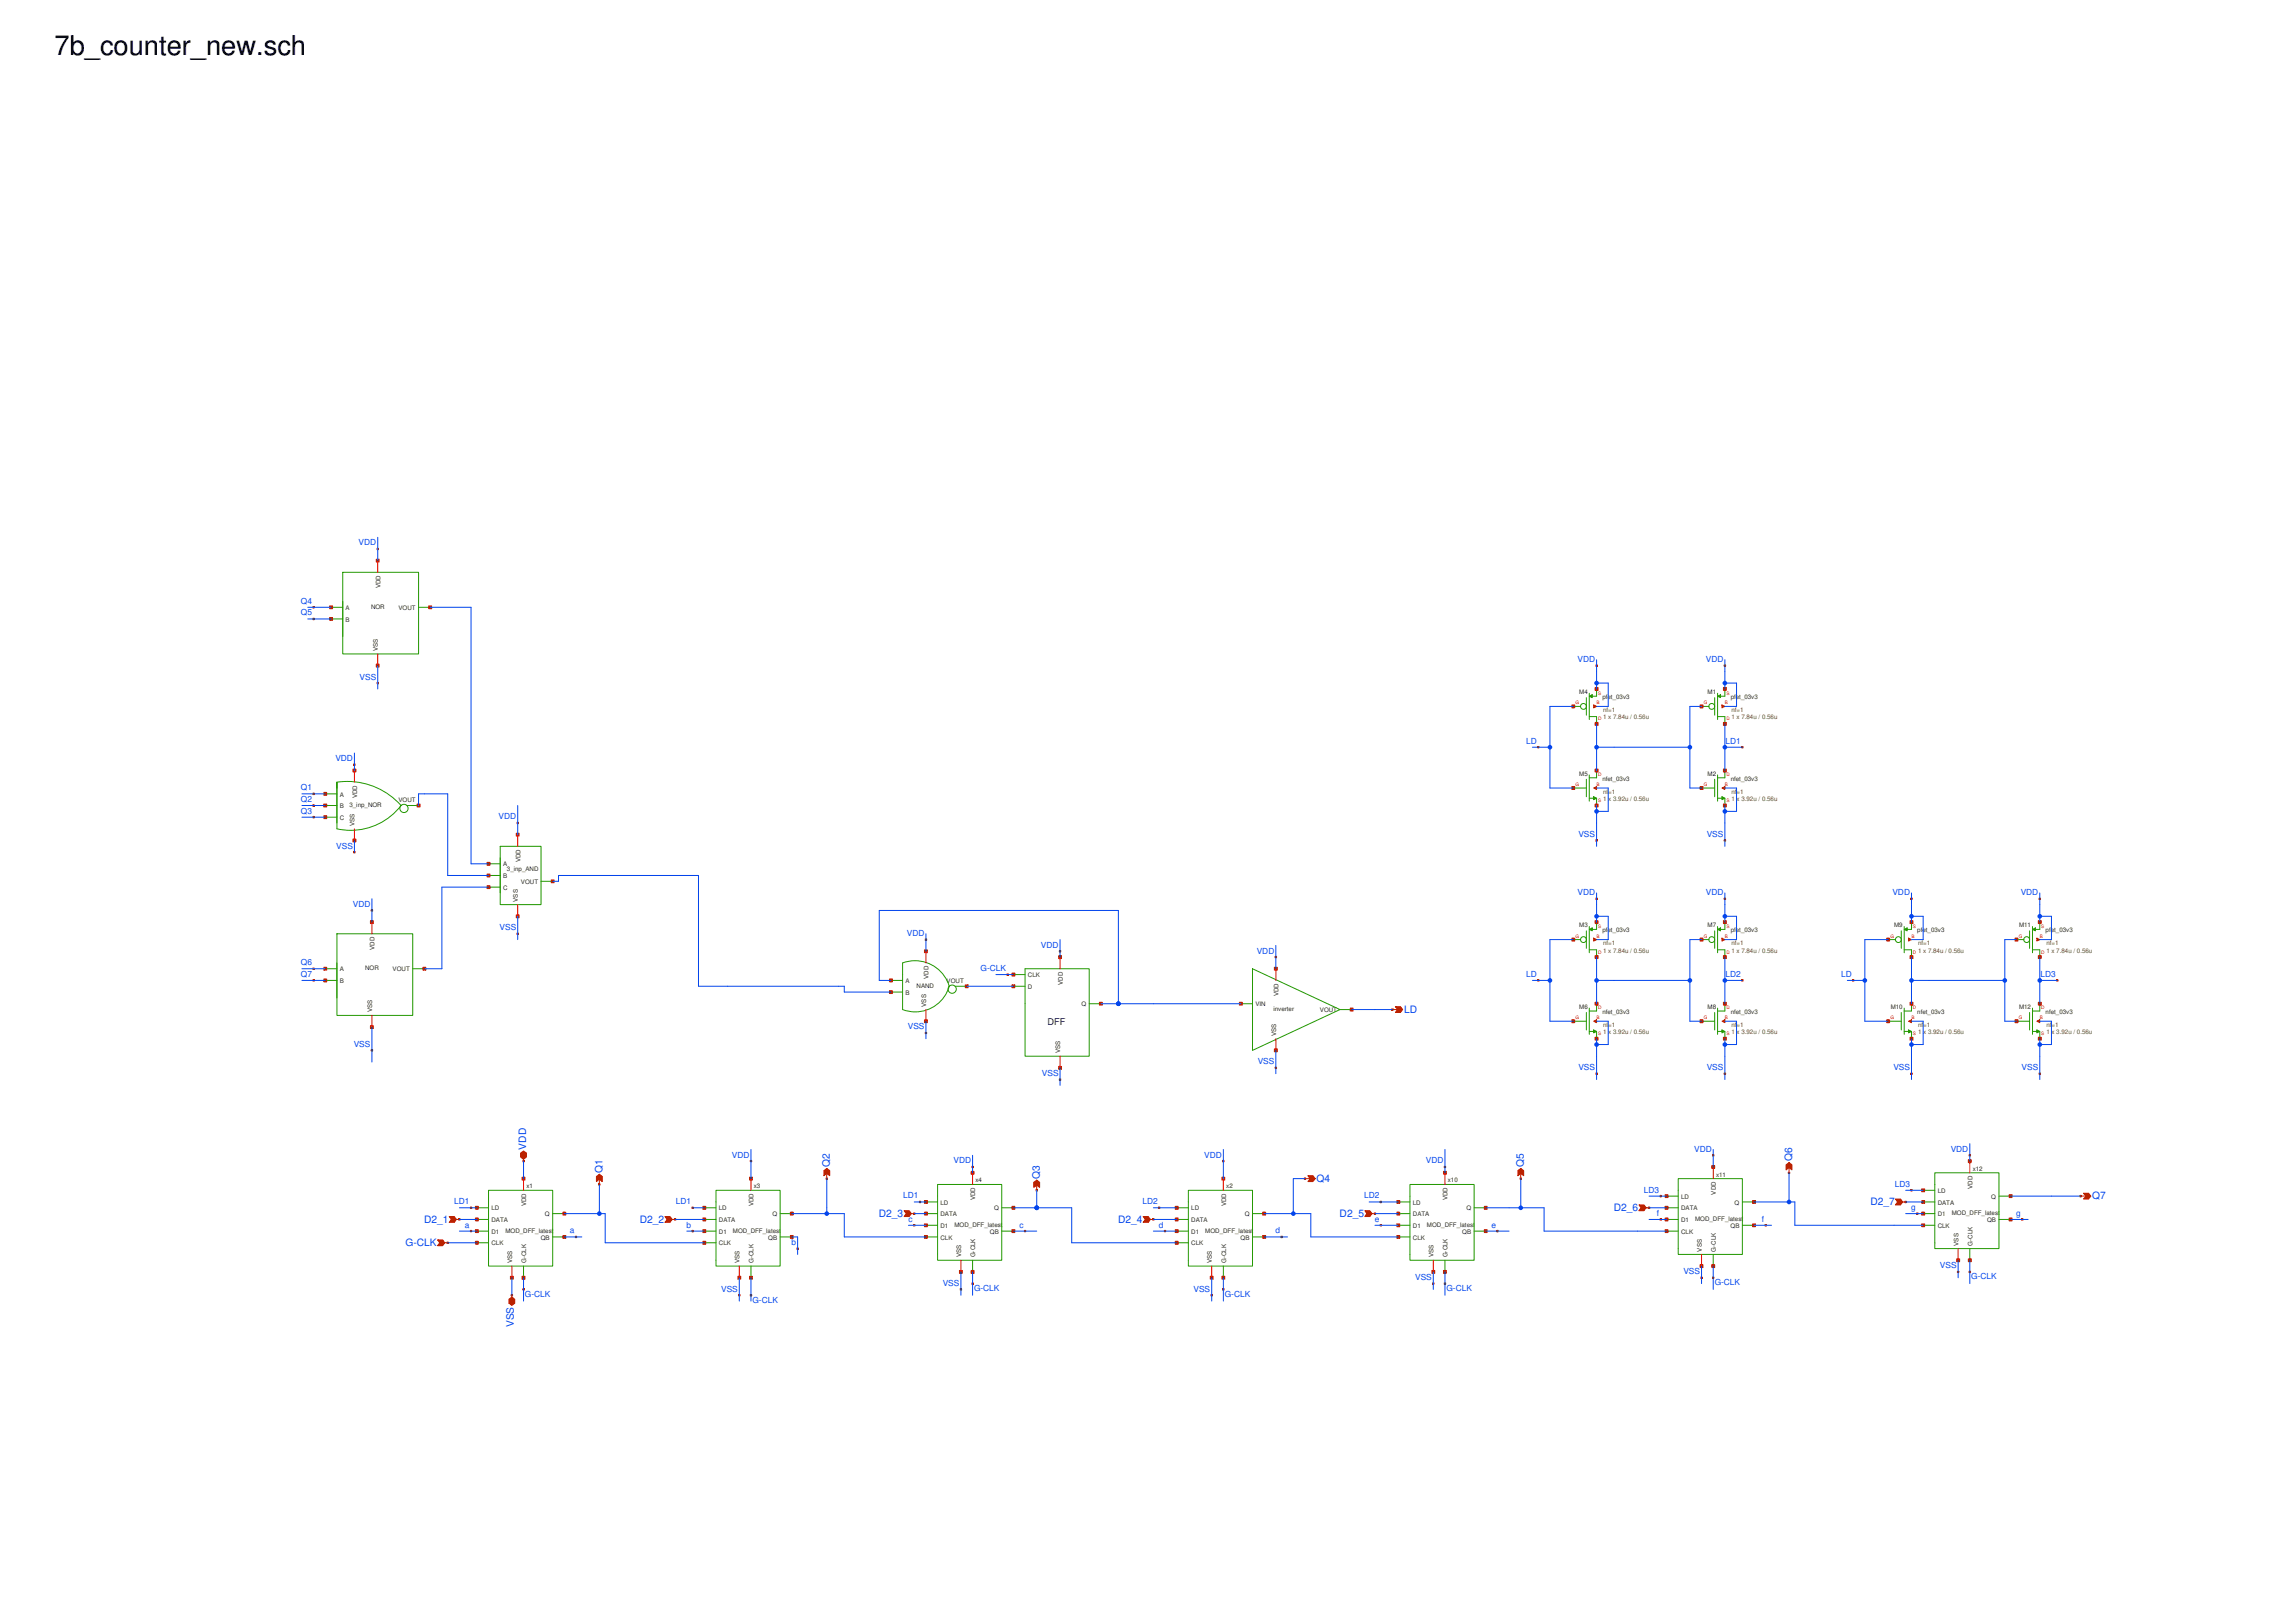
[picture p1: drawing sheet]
<svg xmlns="http://www.w3.org/2000/svg" width="297mm" height="210mm" viewBox="0 0 297 210" stroke-linecap="round" stroke-linejoin="round" font-family="sans-serif">
<defs><g id="words">
<text font-size="3.5" x="7.1" y="7.1">7b_counter_new.sch</text>
<g font-size="1.3" fill="#0044ed">
<text x="181.7" y="131.1">LD</text>
<text x="68.1" y="148.8" transform="rotate(-90 68.1 148.8)">VDD</text>
<text x="77.9" y="151.8" transform="rotate(-90 77.9 151.8)">Q1</text>
<text x="107.4" y="151" transform="rotate(-90 107.4 151)">Q2</text>
<text x="134.5" y="152.5" transform="rotate(-90 134.5 152.5)">Q3</text>
<text x="170.3" y="152.9">Q4</text>
<text x="197.2" y="151" transform="rotate(-90 197.2 151)">Q5</text>
<text x="231.9" y="150.3" transform="rotate(-90 231.9 150.3)">Q6</text>
<text x="242" y="156">D2_7</text>
<text x="270.7" y="155.2">Q7</text>
<text x="52.5" y="161.2">G-CLK</text>
<text x="54.9" y="158.2">D2_1</text>
<text x="82.8" y="158.2">D2_2</text>
<text x="113.7" y="157.5">D2_3</text>
<text x="144.6" y="158.2">D2_4</text>
<text x="173.3" y="157.5">D2_5</text>
<text x="208.8" y="156.7">D2_6</text>
<text x="66.5" y="171.8" transform="rotate(-90 66.5 171.8)">VSS</text>
</g>
<text font-size="1.2" fill="#222" x="135.5" y="132.7">DFF</text>
<g font-size="1.1" fill="#0044ed">
<text x="46.4" y="70.6">VDD</text>
<text x="38.9" y="78.1">Q4</text>
<text x="38.9" y="79.6">Q5</text>
<text x="46.5" y="87.9">VSS</text>
<text x="204.1" y="85.7">VDD</text>
<text x="220.7" y="85.7">VDD</text>
<text x="43.4" y="98.5">VDD</text>
<text x="197.4" y="96.2">LD</text>
<text x="223.2" y="96.2">LD1</text>
<text x="38.9" y="102.3">Q1</text>
<text x="38.9" y="103.8">Q2</text>
<text x="38.9" y="105.3">Q3</text>
<text x="64.5" y="106">VDD</text>
<text x="43.5" y="109.8">VSS</text>
<text x="204.2" y="108.3">VSS</text>
<text x="220.8" y="108.3">VSS</text>
<text x="45.6" y="117.4">VDD</text>
<text x="204.1" y="115.9">VDD</text>
<text x="220.7" y="115.9">VDD</text>
<text x="244.8" y="115.9">VDD</text>
<text x="261.4" y="115.9">VDD</text>
<text x="38.9" y="124.9">Q6</text>
<text x="64.6" y="120.4">VSS</text>
<text x="117.3" y="121.1">VDD</text>
<text x="126.9" y="125.7">G-CLK</text>
<text x="134.7" y="122.6">VDD</text>
<text x="162.6" y="123.4">VDD</text>
<text x="38.9" y="126.4">Q7</text>
<text x="197.4" y="126.4">LD</text>
<text x="223.2" y="126.4">LD2</text>
<text x="238.2" y="126.4">LD</text>
<text x="264" y="126.4">LD3</text>
<text x="45.8" y="135.5">VSS</text>
<text x="117.4" y="133.2">VSS</text>
<text x="162.7" y="137.7">VSS</text>
<text x="134.8" y="139.2">VSS</text>
<text x="204.2" y="138.5">VSS</text>
<text x="220.8" y="138.5">VSS</text>
<text x="244.9" y="138.5">VSS</text>
<text x="261.5" y="138.5">VSS</text>
<text x="94.7" y="149.8">VDD</text>
<text x="155.8" y="149.8">VDD</text>
<text x="219.2" y="149">VDD</text>
<text x="252.4" y="149">VDD</text>
<text x="58.8" y="155.8">LD1</text>
<text x="87.4" y="155.8">LD1</text>
<text x="116.9" y="155.1">LD1</text>
<text x="123.4" y="150.6">VDD</text>
<text x="147.8" y="155.8">LD2</text>
<text x="176.5" y="155.1">LD2</text>
<text x="184.5" y="150.6">VDD</text>
<text x="212.7" y="154.3">LD3</text>
<text x="245.1" y="153.6">LD3</text>
<text x="60.2" y="158.9">a</text>
<text x="73.7" y="159.6">a</text>
<text x="88.8" y="158.9">b</text>
<text x="102.4" y="161.1">b</text>
<text x="117.6" y="158.1">c</text>
<text x="131.9" y="158.9">c</text>
<text x="149.9" y="158.9">d</text>
<text x="165" y="159.6">d</text>
<text x="177.8" y="158.1">e</text>
<text x="192.9" y="158.9">e</text>
<text x="214.4" y="157.3">f</text>
<text x="227.9" y="158.1">f</text>
<text x="247.3" y="156.6">g</text>
<text x="260.8" y="157.3">g</text>
<text x="67.9" y="167.8">G-CLK</text>
<text x="93.3" y="167.2">VSS</text>
<text x="122" y="166.4">VSS</text>
<text x="126" y="167.1">G-CLK</text>
<text x="154.4" y="167.2">VSS</text>
<text x="158.5" y="167.8">G-CLK</text>
<text x="183.1" y="165.6">VSS</text>
<text x="187.1" y="167.1">G-CLK</text>
<text x="217.8" y="164.9">VSS</text>
<text x="221.8" y="166.3">G-CLK</text>
<text x="251" y="164.1">VSS</text>
<text x="255" y="165.6">G-CLK</text>
<text x="97.3" y="168.6">G-CLK</text>
</g>
<g font-size=".8" fill="#222">
<text x="49.2" y="76.1" transform="rotate(-90 49.2 76.1)">VDD</text>
<text x="44.7" y="78.9">A</text>
<text x="44.7" y="80.4">B</text>
<text x="48" y="78.8">NOR</text>
<text x="51.6" y="78.9">VOUT</text>
<text x="48.9" y="84.2" transform="rotate(-90 48.9 84.2)">VSS</text>
<text x="204.3" y="89.8">M4</text>
<text x="220.9" y="89.8">M1</text>
<text x="207.3" y="90.5">pfet_03v3</text>
<text x="223.9" y="90.5">pfet_03v3</text>
<text x="204.3" y="100.4">M5</text>
<text x="207.3" y="101">nfet_03v3</text>
<text x="220.9" y="100.4">M2</text>
<text x="223.9" y="101">nfet_03v3</text>
<text x="44" y="103.1">A</text>
<text x="44" y="104.6">B</text>
<text x="44" y="106.1">C</text>
<text x="45.2" y="104.4">3_inp_NOR</text>
<text x="45.9" y="106.9" transform="rotate(-90 45.9 106.9)">VSS</text>
<text x="46.2" y="103.3" transform="rotate(-90 46.2 103.3)">VDD</text>
<text x="51.6" y="103.8">VOUT</text>
<text x="65.1" y="112.1">A</text>
<text x="65.1" y="113.6">B</text>
<text x="65.6" y="112.7">3_inp_AND</text>
<text x="67.3" y="111.6" transform="rotate(-90 67.3 111.6)">VDD</text>
<text x="65.1" y="115.1">C</text>
<text x="67" y="116.7" transform="rotate(-90 67 116.7)">VSS</text>
<text x="67.4" y="114.4">VOUT</text>
<text x="204.3" y="120">M3</text>
<text x="220.9" y="120">M7</text>
<text x="245.1" y="120">M9</text>
<text x="261.2" y="120">M11</text>
<text x="44" y="125.7">A</text>
<text x="47.2" y="125.6">NOR</text>
<text x="48.5" y="122.9" transform="rotate(-90 48.5 122.9)">VDD</text>
<text x="50.8" y="125.7">VOUT</text>
<text x="207.3" y="120.7">pfet_03v3</text>
<text x="223.9" y="120.7">pfet_03v3</text>
<text x="248" y="120.7">pfet_03v3</text>
<text x="264.6" y="120.7">pfet_03v3</text>
<text x="44" y="127.2">B</text>
<text x="48.1" y="131" transform="rotate(-90 48.1 131)">VSS</text>
<text x="117.1" y="127.2">A</text>
<text x="117.1" y="128.7">B</text>
<text x="118.6" y="127.8">NAND</text>
<text x="119.8" y="130.3" transform="rotate(-90 119.8 130.3)">VSS</text>
<text x="120.1" y="126.7" transform="rotate(-90 120.1 126.7)">VDD</text>
<text x="122.5" y="127.2">VOUT</text>
<text x="133" y="128">D</text>
<text x="133" y="126.5">CLK</text>
<text x="137.5" y="127.4" transform="rotate(-90 137.5 127.4)">VDD</text>
<text x="139.9" y="130.2">Q</text>
<text x="162.4" y="130.2">VIN</text>
<text x="164.8" y="130.8">inverter</text>
<text x="165.4" y="128.9" transform="rotate(-90 165.4 128.9)">VDD</text>
<text x="170.8" y="131">VOUT</text>
<text x="204.3" y="130.5">M6</text>
<text x="207.3" y="131.2">nfet_03v3</text>
<text x="220.9" y="130.5">M8</text>
<text x="223.9" y="131.2">nfet_03v3</text>
<text x="244.6" y="130.5">M10</text>
<text x="248" y="131.2">nfet_03v3</text>
<text x="261.2" y="130.5">M12</text>
<text x="264.6" y="131.2">nfet_03v3</text>
<text x="137.2" y="136.3" transform="rotate(-90 137.2 136.3)">VSS</text>
<text x="165.1" y="134" transform="rotate(-90 165.1 134)">VSS</text>
<text x="68.1" y="153.8">x1</text>
<text x="97.5" y="153.8">x3</text>
<text x="121.7" y="155.9">LD</text>
<text x="126.2" y="155.3" transform="rotate(-90 126.2 155.3)">VDD</text>
<text x="126.2" y="153">x4</text>
<text x="158.6" y="153.8">x2</text>
<text x="182.8" y="155.9">LD</text>
<text x="187.3" y="155.3" transform="rotate(-90 187.3 155.3)">VDD</text>
<text x="187.3" y="153">x10</text>
<text x="217.5" y="155.1">LD</text>
<text x="222" y="154.6" transform="rotate(-90 222 154.6)">VDD</text>
<text x="222" y="152.3">x11</text>
<text x="224.4" y="155.9">Q</text>
<text x="250.7" y="154.4">LD</text>
<text x="250.7" y="155.9">DATA</text>
<text x="255.2" y="153.8" transform="rotate(-90 255.2 153.8)">VDD</text>
<text x="255.2" y="151.5">x12</text>
<text x="257.6" y="155.1">Q</text>
<text x="63.6" y="159.7">D1</text>
<text x="63.6" y="156.6">LD</text>
<text x="63.6" y="158.2">DATA</text>
<text x="63.6" y="161.2">CLK</text>
<text x="65.4" y="159.5">MOD_DFF_latest</text>
<text x="68.1" y="156.1" transform="rotate(-90 68.1 156.1)">VDD</text>
<text x="70" y="160.4">QB</text>
<text x="70.5" y="157.4">Q</text>
<text x="93" y="159.7">D1</text>
<text x="93" y="156.6">LD</text>
<text x="93" y="158.2">DATA</text>
<text x="93" y="161.2">CLK</text>
<text x="94.8" y="159.5">MOD_DFF_latest</text>
<text x="97.5" y="156.1" transform="rotate(-90 97.5 156.1)">VDD</text>
<text x="99.4" y="160.4">QB</text>
<text x="99.9" y="157.4">Q</text>
<text x="121.7" y="158.9">D1</text>
<text x="121.7" y="157.4">DATA</text>
<text x="121.7" y="160.4">CLK</text>
<text x="123.5" y="158.8">MOD_DFF_latest</text>
<text x="128.1" y="159.7">QB</text>
<text x="128.6" y="156.6">Q</text>
<text x="154.1" y="159.7">D1</text>
<text x="154.1" y="156.6">LD</text>
<text x="154.1" y="158.2">DATA</text>
<text x="154.1" y="161.2">CLK</text>
<text x="155.9" y="159.5">MOD_DFF_latest</text>
<text x="158.6" y="156.1" transform="rotate(-90 158.6 156.1)">VDD</text>
<text x="160.5" y="160.4">QB</text>
<text x="161" y="157.4">Q</text>
<text x="182.8" y="157.4">DATA</text>
<text x="182.8" y="158.9">D1</text>
<text x="182.8" y="160.4">CLK</text>
<text x="184.6" y="158.8">MOD_DFF_latest</text>
<text x="189.2" y="159.7">QB</text>
<text x="189.7" y="156.6">Q</text>
<text x="217.5" y="156.6">DATA</text>
<text x="217.5" y="158.2">D1</text>
<text x="217.5" y="159.7">CLK</text>
<text x="219.3" y="158">MOD_DFF_latest</text>
<text x="220.2" y="162" transform="rotate(-90 220.2 162)">VSS</text>
<text x="222" y="162" transform="rotate(-90 222 162)">G-CLK</text>
<text x="223.9" y="158.9">QB</text>
<text x="250.7" y="157.4">D1</text>
<text x="250.7" y="158.9">CLK</text>
<text x="252.5" y="157.2">MOD_DFF_latest</text>
<text x="253.4" y="161.2" transform="rotate(-90 253.4 161.2)">VSS</text>
<text x="255.2" y="161.2" transform="rotate(-90 255.2 161.2)">G-CLK</text>
<text x="257.1" y="158.2">QB</text>
<text x="66.3" y="163.5" transform="rotate(-90 66.3 163.5)">VSS</text>
<text x="68.1" y="163.5" transform="rotate(-90 68.1 163.5)">G-CLK</text>
<text x="95.7" y="163.5" transform="rotate(-90 95.7 163.5)">VSS</text>
<text x="97.5" y="163.5" transform="rotate(-90 97.5 163.5)">G-CLK</text>
<text x="124.3" y="162.7" transform="rotate(-90 124.3 162.7)">VSS</text>
<text x="126.2" y="162.7" transform="rotate(-90 126.2 162.7)">G-CLK</text>
<text x="156.8" y="163.5" transform="rotate(-90 156.8 163.5)">VSS</text>
<text x="158.6" y="163.5" transform="rotate(-90 158.6 163.5)">G-CLK</text>
<text x="185.5" y="162.7" transform="rotate(-90 185.5 162.7)">VSS</text>
<text x="187.3" y="162.7" transform="rotate(-90 187.3 162.7)">G-CLK</text>
</g>
<g font-size=".8" fill="#660">
<text x="207.4" y="93.1">1 x 7.84u / 0.56u</text>
<text x="207.4" y="92.2">nf=1</text>
<text x="224" y="93.1">1 x 7.84u / 0.56u</text>
<text x="224" y="92.2">nf=1</text>
<text x="207.4" y="103.7">1 x 3.92u / 0.56u</text>
<text x="207.4" y="102.7">nf=1</text>
<text x="224" y="103.7">1 x 3.92u / 0.56u</text>
<text x="224" y="102.7">nf=1</text>
<text x="207.4" y="123.3">1 x 7.84u / 0.56u</text>
<text x="207.4" y="122.3">nf=1</text>
<text x="224" y="123.3">1 x 7.84u / 0.56u</text>
<text x="224" y="122.3">nf=1</text>
<text x="248.1" y="123.3">1 x 7.84u / 0.56u</text>
<text x="248.1" y="122.3">nf=1</text>
<text x="264.7" y="123.3">1 x 7.84u / 0.56u</text>
<text x="264.7" y="122.3">nf=1</text>
<text x="207.4" y="133.8">1 x 3.92u / 0.56u</text>
<text x="207.4" y="132.9">nf=1</text>
<text x="224" y="133.8">1 x 3.92u / 0.56u</text>
<text x="224" y="132.9">nf=1</text>
<text x="248.1" y="133.8">1 x 3.92u / 0.56u</text>
<text x="248.1" y="132.9">nf=1</text>
<text x="264.7" y="133.8">1 x 3.92u / 0.56u</text>
<text x="264.7" y="132.9">nf=1</text>
</g>
<g font-size=".6" fill="#fe0000">
<text x="206.7" y="89.9">S</text>
<text x="223.3" y="89.9">S</text>
<text x="203.8" y="91.1">G</text>
<text x="206.6" y="91.1">B</text>
<text x="206.7" y="93.2">D</text>
<text x="220.4" y="91.1">G</text>
<text x="223.2" y="91.1">B</text>
<text x="223.3" y="93.2">D</text>
<text x="203.8" y="101.7">G</text>
<text x="206.6" y="101.7">B</text>
<text x="206.7" y="100.5">D</text>
<text x="220.4" y="101.7">G</text>
<text x="223.2" y="101.7">B</text>
<text x="223.3" y="100.5">D</text>
<text x="206.7" y="103.8">S</text>
<text x="223.3" y="103.8">S</text>
<text x="203.8" y="121.3">G</text>
<text x="206.6" y="121.3">B</text>
<text x="206.7" y="123.4">D</text>
<text x="206.7" y="120.1">S</text>
<text x="220.4" y="121.3">G</text>
<text x="223.2" y="121.3">B</text>
<text x="223.3" y="123.4">D</text>
<text x="223.3" y="120.1">S</text>
<text x="244.6" y="121.3">G</text>
<text x="247.3" y="121.3">B</text>
<text x="247.5" y="123.4">D</text>
<text x="247.5" y="120.1">S</text>
<text x="261.2" y="121.3">G</text>
<text x="263.9" y="121.3">B</text>
<text x="264.1" y="123.4">D</text>
<text x="264.1" y="120.1">S</text>
<text x="203.8" y="131.9">G</text>
<text x="206.6" y="131.9">B</text>
<text x="206.7" y="130.6">D</text>
<text x="220.4" y="131.9">G</text>
<text x="223.2" y="131.9">B</text>
<text x="223.3" y="130.6">D</text>
<text x="244.6" y="131.9">G</text>
<text x="247.3" y="131.9">B</text>
<text x="247.5" y="130.6">D</text>
<text x="261.2" y="131.9">G</text>
<text x="263.9" y="131.9">B</text>
<text x="264.1" y="130.6">D</text>
<text x="206.7" y="134">S</text>
<text x="223.3" y="134">S</text>
<text x="247.5" y="134">S</text>
<text x="264.1" y="134">S</text>
</g>
</g></defs>
<g fill="none" stroke="#229800" stroke-width=".13">
<path d="M42.8 78.6h1.5M44.3 74.1h9.8v10.5h-9.8zM44.3 77.8v4.6M54.1 78.6h1.6M42.8 80.1h1.5M203.5 91.4h1M205.2 90.3v2.2M205.6 89.7v3.4M205.6 92.7h1v1M206.6 89.2v.9h-.6M42.1 102.7h1.5M42.1 104.2h1.5"/>
<path d="M42.1 105.8h1.5M43.6 101.2a9.3 9.3 0 0 1 8.3 3M51.9 104.2a8.2 8.2 0 0 1-8.3 3.1v-6.1v5.3M52.6 104.2h1.5M63.2 111.8h1.5M63.2 113.3h1.5M63.2 114.8h1.5M64.7 109.5h5.3v7.6h-5.3zM64.7 111v4.6M70 114h1.5M42.1 126.9h1.5M42.1 125.4h1.5"/>
<path d="M43.6 120.8h9.8v10.6h-9.8zM43.6 124.6v4.5M53.4 125.4h1.5M115.3 126.9h1.5M115.3 128.4h1.5M116.8 124.6a4.6 4.6 0 0 1 6 3 4.6 4.6 0 0 1-6 3zM123.6 127.6h1.5M131.1 127.6h1.5M131.1 126.1h1.5M132.6 125.4h8.3v11.3h-8.3zM140.9 129.9h1.5M160.5 129.9h1.5"/>
<path d="M162 125.4l11.4 5.2-11.4 5.3zM162 129.1v4.6M173.4 130.6h1.5M61.7 156.3h1.5M61.7 157.8h1.5M61.7 159.3h1.5M63.2 154h8.3v9.8h-8.3zM71.5 157.1h1.5M91.1 156.3h1.5M91.1 157.8h1.5M91.1 159.3h1.5M92.6 154h8.3v9.8h-8.3z"/>
<path d="M100.9 157.1h1.5M119.8 157.1h1.5M119.8 155.5h1.5M119.8 158.6h1.5M121.3 153.3h8.3v9.8h-8.3zM129.6 156.3h1.5M129.6 159.3h1.5M152.2 156.3h1.5M152.2 157.8h1.5M152.2 159.3h1.5M153.7 154h8.3v9.8h-8.3zM162 157.1h1.5"/>
<path d="M180.9 157.1h1.5M180.9 155.5h1.5M180.9 158.6h1.5M182.4 153.3h8.3v9.8h-8.3zM190.7 156.3h1.5M190.7 159.3h1.5M215.6 156.3h1.5M215.6 157.8h1.5M215.6 159.3h1.5M215.6 154.8h1.5M217.1 152.5h8.3v9.8h-8.3zM225.4 155.5h1.5"/>
<path d="M225.4 158.6h1.5M248.8 157.1h1.5M248.8 155.5h1.5M248.8 158.6h1.5M248.8 154h1.5M250.3 151.8h8.3v9.8h-8.3zM258.6 157.8h1.5M258.6 154.8h1.5M61.7 160.8h1.5M67.7 163.8v1.6M71.5 160.1h1.5M91.1 160.8h1.5"/>
<path d="M97.2 163.8v1.6M100.9 160.1h1.5M119.8 160.1h1.5M125.8 163.1v1.5M152.2 160.8h1.5M158.3 163.8v1.6M162 160.1h1.5M180.9 160.1h1.5M186.9 163.1v1.5M221.6 162.3v1.5M254.8 161.6v1.5"/>
<circle cx="52.3" cy="104.6" r=".53"/>
<circle cx="123.2" cy="128" r=".53"/>
</g>
<path d="M205.6 90.1l.4-.2v.4z" fill="#229800"/>
<g fill="none" stroke="#229800" stroke-width=".13">
<path d="M205.6 90.1l.4-.2v.4zM206.6 99.7v1h-1M203.5 102h1.7M205.2 100.8v2.3M205.6 100.3v3.4M205.6 103.3h.6M206.6 103.3v.9"/>
<circle cx="204.9" cy="91.4" r=".38"/>
</g>
<path d="M206.2 103.1l.4 .2-.4 .2z" fill="#229800"/>
<path d="M220.1 91.4h1M221.8 90.3v2.2M222.2 89.7v3.4M222.2 92.7h1v1M223.2 89.2v.9h-.6M206.2 103.1l.4 .2-.4 .2z" fill="none" stroke="#229800" stroke-width=".13"/>
<path d="M222.2 90.1l.4-.2v.4z" fill="#229800"/>
<g fill="none" stroke="#229800" stroke-width=".13">
<path d="M222.2 90.1l.4-.2v.4zM223.2 99.7v1h-1M220.1 102h1.7M221.8 100.8v2.3M222.2 100.3v3.4M222.2 103.3h.6M223.2 103.3v.9"/>
<circle cx="221.5" cy="91.4" r=".38"/>
</g>
<path d="M222.8 103.1l.4 .2-.4 .2z" fill="#229800"/>
<path d="M205.6 119.9v3.4M206.6 119.3v1h-.6M222.8 103.1l.4 .2-.4 .2zM203.5 121.6h1M205.2 120.5v2.2M205.6 122.9h1v1" fill="none" stroke="#229800" stroke-width=".13"/>
<path d="M205.6 120.3l.4-.2v.4z" fill="#229800"/>
<g fill="none" stroke="#229800" stroke-width=".13">
<path d="M203.5 132.2h1.7M205.2 131v2.3M205.6 120.3l.4-.2v.4zM205.6 130.5v3.4M205.6 133.5h.6M206.6 129.9v.9h-1M206.6 133.5v.9"/>
<circle cx="204.9" cy="121.6" r=".38"/>
</g>
<path d="M206.2 133.3l.4 .2-.4 .2z" fill="#229800"/>
<path d="M222.2 119.9v3.4M223.2 119.3v1h-.6M206.2 133.3l.4 .2-.4 .2zM220.1 121.6h1M221.8 120.5v2.2M222.2 122.9h1v1" fill="none" stroke="#229800" stroke-width=".13"/>
<path d="M222.2 120.3l.4-.2v.4z" fill="#229800"/>
<g fill="none" stroke="#229800" stroke-width=".13">
<path d="M220.1 132.2h1.7M221.8 131v2.3M222.2 120.3l.4-.2v.4zM222.2 130.5v3.4M222.2 133.5h.6M223.2 129.9v.9h-1M223.2 133.5v.9"/>
<circle cx="221.5" cy="121.6" r=".38"/>
</g>
<path d="M222.8 133.3l.4 .2-.4 .2z" fill="#229800"/>
<path d="M246.4 119.9v3.4M247.3 119.3v1h-.6M222.8 133.3l.4 .2-.4 .2zM244.3 121.6h.9M246 120.5v2.2M246.4 122.9h.9v1" fill="none" stroke="#229800" stroke-width=".13"/>
<path d="M246.4 120.3l.3-.2v.4z" fill="#229800"/>
<g fill="none" stroke="#229800" stroke-width=".13">
<path d="M244.3 132.2h1.7M246 131v2.3M246.4 120.3l.3-.2v.4zM246.4 130.5v3.4M246.4 133.5h.5M247.3 129.9v.9h-.9M247.3 133.5v.9"/>
<circle cx="245.6" cy="121.6" r=".38"/>
</g>
<path d="M246.9 133.3l.4 .2-.4 .2z" fill="#229800"/>
<path d="M262.9 119.9v3.4M263.9 119.3v1h-.6M246.9 133.3l.4 .2-.4 .2zM260.9 121.6h.9M262.6 120.5v2.2M262.9 122.9h1v1" fill="none" stroke="#229800" stroke-width=".13"/>
<path d="M262.9 120.3l.4-.2v.4z" fill="#229800"/>
<g fill="none" stroke="#229800" stroke-width=".13">
<path d="M260.9 132.2h1.7M262.6 131v2.3M262.9 120.3l.4-.2v.4zM262.9 130.5v3.4M262.9 133.5h.6M263.9 129.9v.9h-1M263.9 133.5v.9"/>
<circle cx="262.2" cy="121.6" r=".38"/>
</g>
<path d="M263.5 133.3l.4 .2-.4 .2z" fill="#229800"/>
<path d="M263.5 133.3l.4 .2-.4 .2z" fill="none" stroke="#229800" stroke-width=".13"/>
<path d="M67.7 150v.3" fill="none" stroke="#ba2200" stroke-width=".13"/>
<path d="M67.4 149.2l.3-.3 .4 .3v.5l-.4 .3-.3-.3z" fill="#ba2200"/>
<path d="M67.4 149.2l.3-.3 .4 .3v.5l-.4 .3-.3-.3zM67.6 150.2h.2v.2h-.2z" fill="none" stroke="#ba2200" stroke-width=".13"/>
<path d="M67.6 150.2h.2v.2h-.2z" fill="#ba2200"/>
<path d="M66.2 167.6v.3" fill="none" stroke="#ba2200" stroke-width=".13"/>
<path d="M65.8 168.1l.4-.2 .4 .2v.6l-.4 .2-.4-.2z" fill="#ba2200"/>
<path d="M65.8 168.1l.4-.2 .4 .2v.6l-.4 .2-.4-.2zM66.1 167.5h.2v.2h-.2z" fill="none" stroke="#ba2200" stroke-width=".13"/>
<path d="M66.1 167.5h.2v.2h-.2z" fill="#ba2200"/>
<path d="M119.7 121.5h.2v.2h-.2z" fill="none" stroke="#ba2200" stroke-width=".13"/>
<path d="M119.7 121.5h.2v.2h-.2z" fill="#ba2200"/>
<path d="M137 123h.2v.2h-.2z" fill="none" stroke="#ba2200" stroke-width=".13"/>
<path d="M137 123h.2v.2h-.2z" fill="#ba2200"/>
<path d="M97.1 150.2h.1v.2h-.1z" fill="none" stroke="#ba2200" stroke-width=".13"/>
<path d="M97.1 150.2h.1v.2h-.1z" fill="#ba2200"/>
<path d="M119.7 133.6h.2v.2h-.2z" fill="none" stroke="#ba2200" stroke-width=".13"/>
<path d="M119.7 133.6h.2v.2h-.2z" fill="#ba2200"/>
<path d="M137 139.6h.2v.2h-.2z" fill="none" stroke="#ba2200" stroke-width=".13"/>
<path d="M137 139.6h.2v.2h-.2z" fill="#ba2200"/>
<path d="M95.6 167.5h.1v.2h-.1z" fill="none" stroke="#ba2200" stroke-width=".13"/>
<path d="M95.6 167.5h.1v.2h-.1z" fill="#ba2200"/>
<path d="M134.1 153.4v.6" fill="none" stroke="#ba2200" stroke-width=".13"/>
<path d="M133.7 153l.4-.3 .4 .3v.7l-.4-.3-.4 .3z" fill="#ba2200"/>
<path d="M133.7 153l.4-.3 .4 .3v.7l-.4-.3-.4 .3zM134 153.9h.2v.2h-.2z" fill="none" stroke="#ba2200" stroke-width=".13"/>
<path d="M134 153.9h.2v.2h-.2z" fill="#ba2200"/>
<path d="M77.5 152.6v.7" fill="none" stroke="#ba2200" stroke-width=".13"/>
<path d="M77.2 152.2l.3-.2 .4 .2v.7l-.4-.3-.3 .3z" fill="#ba2200"/>
<path d="M77.2 152.2l.3-.2 .4 .2v.7l-.4-.3-.3 .3zM77.4 153.2h.2v.2h-.2z" fill="none" stroke="#ba2200" stroke-width=".13"/>
<path d="M77.4 153.2h.2v.2h-.2z" fill="#ba2200"/>
<path d="M59.1 157.8h.3" fill="none" stroke="#ba2200" stroke-width=".13"/>
<path d="M58.1 157.4h.7l.3 .4-.3 .4h-.7l.3-.4z" fill="#ba2200"/>
<path d="M58.1 157.4h.7l.3 .4-.3 .4h-.7l.3-.4zM59.3 157.7h.2v.2h-.2z" fill="none" stroke="#ba2200" stroke-width=".13"/>
<path d="M59.3 157.7h.2v.2h-.2z" fill="#ba2200"/>
<path d="M87 157.8h.3" fill="none" stroke="#ba2200" stroke-width=".13"/>
<path d="M86 157.4h.7l.3 .4-.3 .4h-.7l.3-.4z" fill="#ba2200"/>
<path d="M86 157.4h.7l.3 .4-.3 .4h-.7l.3-.4zM87.3 157.7h.1v.2h-.1z" fill="none" stroke="#ba2200" stroke-width=".13"/>
<path d="M87.3 157.7h.1v.2h-.1z" fill="#ba2200"/>
<path d="M125.7 150.9h.2v.2h-.2z" fill="none" stroke="#ba2200" stroke-width=".13"/>
<path d="M125.7 150.9h.2v.2h-.2z" fill="#ba2200"/>
<path d="M124.2 166.8h.2v.2h-.2z" fill="none" stroke="#ba2200" stroke-width=".13"/>
<path d="M124.2 166.8h.2v.2h-.2z" fill="#ba2200"/>
<path d="M117.9 157.1h.4" fill="none" stroke="#ba2200" stroke-width=".13"/>
<path d="M117 156.7h.6l.3 .4-.3 .3h-.6l.2-.3z" fill="#ba2200"/>
<path d="M117 156.7h.6l.3 .4-.3 .3h-.6l.2-.3zM118.2 157h.2v.1h-.2z" fill="none" stroke="#ba2200" stroke-width=".13"/>
<path d="M118.2 157h.2v.1h-.2z" fill="#ba2200"/>
<path d="M74.4 160h.2v.2h-.2z" fill="none" stroke="#ba2200" stroke-width=".13"/>
<path d="M74.4 160h.2v.2h-.2z" fill="#ba2200"/>
<path d="M89.5 159.2h.2v.2h-.2z" fill="none" stroke="#ba2200" stroke-width=".13"/>
<path d="M89.5 159.2h.2v.2h-.2z" fill="#ba2200"/>
<path d="M103.1 161.5h.2v.2h-.2z" fill="none" stroke="#ba2200" stroke-width=".13"/>
<path d="M103.1 161.5h.2v.2h-.2z" fill="#ba2200"/>
<path d="M132.5 159.2h.2v.2h-.2z" fill="none" stroke="#ba2200" stroke-width=".13"/>
<path d="M132.5 159.2h.2v.2h-.2z" fill="#ba2200"/>
<path d="M118.2 158.5h.2v.2h-.2z" fill="none" stroke="#ba2200" stroke-width=".13"/>
<path d="M118.2 158.5h.2v.2h-.2z" fill="#ba2200"/>
<path d="M57.5 160.8h.4" fill="none" stroke="#ba2200" stroke-width=".13"/>
<path d="M56.6 160.4h.7l.2 .4-.2 .4h-.7l.3-.4z" fill="#ba2200"/>
<path d="M56.6 160.4h.7l.2 .4-.2 .4h-.7l.3-.4zM57.8 160.7h.2v.2h-.2z" fill="none" stroke="#ba2200" stroke-width=".13"/>
<path d="M57.8 160.7h.2v.2h-.2z" fill="#ba2200"/>
<path d="M130.3 126h.1v.2h-.1z" fill="none" stroke="#ba2200" stroke-width=".13"/>
<path d="M130.3 126h.1v.2h-.1z" fill="#ba2200"/>
<path d="M107 151.9v.6" fill="none" stroke="#ba2200" stroke-width=".13"/>
<path d="M106.6 151.5l.4-.3 .3 .3v.7l-.3-.3-.4 .3z" fill="#ba2200"/>
<path d="M106.6 151.5l.4-.3 .3 .3v.7l-.3-.3-.4 .3zM106.9 152.4h.2v.2h-.2z" fill="none" stroke="#ba2200" stroke-width=".13"/>
<path d="M106.9 152.4h.2v.2h-.2z" fill="#ba2200"/>
<path d="M180.1 130.6h.7" fill="none" stroke="#ba2200" stroke-width=".13"/>
<path d="M180.5 130.3h.7l.3 .3-.3 .4h-.7l.3-.4z" fill="#ba2200"/>
<path d="M180.1 130.6h.1v.1h-.1zM180.5 130.3h.7l.3 .3-.3 .4h-.7l.3-.4z" fill="none" stroke="#ba2200" stroke-width=".13"/>
<path d="M180.1 130.6h.1v.1h-.1z" fill="#ba2200"/>
<path d="M119.6 122.9h.4v.4h-.4z" fill="none" stroke="#ba2200" stroke-width=".13"/>
<path d="M119.6 122.9h.4v.4h-.4z" fill="#ba2200"/>
<path d="M124.9 127.4h.4v.4h-.4z" fill="none" stroke="#ba2200" stroke-width=".13"/>
<path d="M124.9 127.4h.4v.4h-.4z" fill="#ba2200"/>
<path d="M115.1 126.7h.4v.4h-.4z" fill="none" stroke="#ba2200" stroke-width=".13"/>
<path d="M115.1 126.7h.4v.4h-.4z" fill="#ba2200"/>
<path d="M115.1 128.2h.4v.4h-.4z" fill="none" stroke="#ba2200" stroke-width=".13"/>
<path d="M115.1 128.2h.4v.4h-.4z" fill="#ba2200"/>
<path d="M119.6 132h.4v.3h-.4z" fill="none" stroke="#ba2200" stroke-width=".13"/>
<path d="M119.6 132h.4v.3h-.4z" fill="#ba2200"/>
<path d="M150.6 159.2h.2v.2h-.2z" fill="none" stroke="#ba2200" stroke-width=".13"/>
<path d="M150.6 159.2h.2v.2h-.2z" fill="#ba2200"/>
<path d="M148.8 157.8h.4" fill="none" stroke="#ba2200" stroke-width=".13"/>
<path d="M147.9 157.4h.7l.2 .4-.2 .4h-.7l.3-.4z" fill="#ba2200"/>
<path d="M147.9 157.4h.7l.2 .4-.2 .4h-.7l.3-.4zM149.1 157.7h.2v.2h-.2z" fill="none" stroke="#ba2200" stroke-width=".13"/>
<path d="M149.1 157.7h.2v.2h-.2z" fill="#ba2200"/>
<path d="M158.2 150.2h.2v.2h-.2z" fill="none" stroke="#ba2200" stroke-width=".13"/>
<path d="M158.2 150.2h.2v.2h-.2z" fill="#ba2200"/>
<path d="M156.7 167.5h.2v.2h-.2z" fill="none" stroke="#ba2200" stroke-width=".13"/>
<path d="M156.7 167.5h.2v.2h-.2z" fill="#ba2200"/>
<path d="M168.8 152.5h.7" fill="none" stroke="#ba2200" stroke-width=".13"/>
<path d="M169.2 152.2h.7l.2 .3-.2 .4h-.7l.3-.4z" fill="#ba2200"/>
<path d="M168.7 152.4h.2v.2h-.2zM169.2 152.2h.7l.2 .3-.2 .4h-.7l.3-.4z" fill="none" stroke="#ba2200" stroke-width=".13"/>
<path d="M168.7 152.4h.2v.2h-.2z" fill="#ba2200"/>
<path d="M45.8 110.2h.1v.2h-.1z" fill="none" stroke="#ba2200" stroke-width=".13"/>
<path d="M45.8 110.2h.1v.2h-.1z" fill="#ba2200"/>
<path d="M45.8 98.9h.1v.2h-.1z" fill="none" stroke="#ba2200" stroke-width=".13"/>
<path d="M45.8 98.9h.1v.2h-.1z" fill="#ba2200"/>
<path d="M177.5 157.1h.4" fill="none" stroke="#ba2200" stroke-width=".13"/>
<path d="M176.6 156.7h.6l.3 .4-.3 .3h-.6l.2-.3z" fill="#ba2200"/>
<path d="M176.6 156.7h.6l.3 .4-.3 .3h-.6l.2-.3zM177.8 157h.2v.1h-.2z" fill="none" stroke="#ba2200" stroke-width=".13"/>
<path d="M177.8 157h.2v.1h-.2z" fill="#ba2200"/>
<path d="M196.7 151.9v.6" fill="none" stroke="#ba2200" stroke-width=".13"/>
<path d="M196.4 151.5l.3-.3 .4 .3v.7l-.4-.3-.3 .3z" fill="#ba2200"/>
<path d="M196.4 151.5l.3-.3 .4 .3v.7l-.4-.3-.3 .3zM196.6 152.4h.2v.2h-.2z" fill="none" stroke="#ba2200" stroke-width=".13"/>
<path d="M196.6 152.4h.2v.2h-.2z" fill="#ba2200"/>
<path d="M178.5 158.5h.2v.2h-.2z" fill="none" stroke="#ba2200" stroke-width=".13"/>
<path d="M178.5 158.5h.2v.2h-.2z" fill="#ba2200"/>
<path d="M193.6 159.2h.2v.2h-.2z" fill="none" stroke="#ba2200" stroke-width=".13"/>
<path d="M193.6 159.2h.2v.2h-.2z" fill="#ba2200"/>
<path d="M186.8 150.9h.2v.2h-.2z" fill="none" stroke="#ba2200" stroke-width=".13"/>
<path d="M186.8 150.9h.2v.2h-.2z" fill="#ba2200"/>
<path d="M185.3 166h.2v.2h-.2z" fill="none" stroke="#ba2200" stroke-width=".13"/>
<path d="M185.3 166h.2v.2h-.2z" fill="#ba2200"/>
<path d="M45.7 99.5h.3v.4h-.3z" fill="none" stroke="#ba2200" stroke-width=".13"/>
<path d="M45.7 99.5h.3v.4h-.3z" fill="#ba2200"/>
<path d="M41.9 102.5h.4v.4h-.4z" fill="none" stroke="#ba2200" stroke-width=".13"/>
<path d="M41.9 102.5h.4v.4h-.4z" fill="#ba2200"/>
<path d="M41.9 104.1h.4v.3h-.4z" fill="none" stroke="#ba2200" stroke-width=".13"/>
<path d="M41.9 104.1h.4v.3h-.4z" fill="#ba2200"/>
<path d="M41.9 105.6h.4v.3h-.4z" fill="none" stroke="#ba2200" stroke-width=".13"/>
<path d="M41.9 105.6h.4v.3h-.4z" fill="#ba2200"/>
<path d="M54 104.1h.3v.3h-.3z" fill="none" stroke="#ba2200" stroke-width=".13"/>
<path d="M54 104.1h.3v.3h-.3z" fill="#ba2200"/>
<path d="M45.7 108.6h.3v.4h-.3z" fill="none" stroke="#ba2200" stroke-width=".13"/>
<path d="M45.7 108.6h.3v.4h-.3z" fill="#ba2200"/>
<path d="M130.9 125.9h.4v.4h-.4z" fill="none" stroke="#ba2200" stroke-width=".13"/>
<path d="M130.9 125.9h.4v.4h-.4z" fill="#ba2200"/>
<path d="M137 123.7h.3v.3h-.3z" fill="none" stroke="#ba2200" stroke-width=".13"/>
<path d="M137 123.7h.3v.3h-.3z" fill="#ba2200"/>
<path d="M130.9 127.4h.4v.4h-.4z" fill="none" stroke="#ba2200" stroke-width=".13"/>
<path d="M130.9 127.4h.4v.4h-.4z" fill="#ba2200"/>
<path d="M142.2 129.7h.4v.4h-.4z" fill="none" stroke="#ba2200" stroke-width=".13"/>
<path d="M142.2 129.7h.4v.4h-.4z" fill="#ba2200"/>
<path d="M137 138h.3v.4h-.3z" fill="none" stroke="#ba2200" stroke-width=".13"/>
<path d="M137 138h.3v.4h-.3z" fill="#ba2200"/>
<path d="M165 123.8h.2v.2h-.2z" fill="none" stroke="#ba2200" stroke-width=".13"/>
<path d="M165 123.8h.2v.2h-.2z" fill="#ba2200"/>
<path d="M165 138.1h.2v.2h-.2z" fill="none" stroke="#ba2200" stroke-width=".13"/>
<path d="M165 138.1h.2v.2h-.2z" fill="#ba2200"/>
<path d="M164.9 125.2h.3v.4h-.3z" fill="none" stroke="#ba2200" stroke-width=".13"/>
<path d="M164.9 125.2h.3v.4h-.3z" fill="#ba2200"/>
<path d="M160.3 129.7h.4v.4h-.4z" fill="none" stroke="#ba2200" stroke-width=".13"/>
<path d="M160.3 129.7h.4v.4h-.4z" fill="#ba2200"/>
<path d="M174.7 130.5h.4v.3h-.4z" fill="none" stroke="#ba2200" stroke-width=".13"/>
<path d="M174.7 130.5h.4v.3h-.4z" fill="#ba2200"/>
<path d="M164.9 135.7h.3v.4h-.3z" fill="none" stroke="#ba2200" stroke-width=".13"/>
<path d="M164.9 135.7h.3v.4h-.3z" fill="#ba2200"/>
<path d="M67.5 152.3h.4v.4h-.4z" fill="none" stroke="#ba2200" stroke-width=".13"/>
<path d="M67.5 152.3h.4v.4h-.4z" fill="#ba2200"/>
<path d="M61.5 156.1h.4v.4h-.4z" fill="none" stroke="#ba2200" stroke-width=".13"/>
<path d="M61.5 156.1h.4v.4h-.4z" fill="#ba2200"/>
<path d="M61.5 157.6h.4v.4h-.4z" fill="none" stroke="#ba2200" stroke-width=".13"/>
<path d="M61.5 157.6h.4v.4h-.4z" fill="#ba2200"/>
<path d="M72.8 156.9h.4v.3h-.4z" fill="none" stroke="#ba2200" stroke-width=".13"/>
<path d="M72.8 156.9h.4v.3h-.4z" fill="#ba2200"/>
<path d="M72.8 159.9h.4v.4h-.4z" fill="none" stroke="#ba2200" stroke-width=".13"/>
<path d="M72.8 159.9h.4v.4h-.4z" fill="#ba2200"/>
<path d="M61.5 159.1h.4v.4h-.4z" fill="none" stroke="#ba2200" stroke-width=".13"/>
<path d="M61.5 159.1h.4v.4h-.4z" fill="#ba2200"/>
<path d="M66 165.2h.4v.3h-.4z" fill="none" stroke="#ba2200" stroke-width=".13"/>
<path d="M66 165.2h.4v.3h-.4z" fill="#ba2200"/>
<path d="M61.5 160.6h.4v.4h-.4z" fill="none" stroke="#ba2200" stroke-width=".13"/>
<path d="M61.5 160.6h.4v.4h-.4z" fill="#ba2200"/>
<path d="M67.5 165.2h.4v.3h-.4z" fill="none" stroke="#ba2200" stroke-width=".13"/>
<path d="M67.5 165.2h.4v.3h-.4z" fill="#ba2200"/>
<path d="M60.8 159.2h.2v.2h-.2z" fill="none" stroke="#ba2200" stroke-width=".13"/>
<path d="M60.8 159.2h.2v.2h-.2z" fill="#ba2200"/>
<path d="M67.6 166.8h.2v.2h-.2z" fill="none" stroke="#ba2200" stroke-width=".13"/>
<path d="M67.6 166.8h.2v.2h-.2z" fill="#ba2200"/>
<path d="M97 152.3h.3v.4h-.3z" fill="none" stroke="#ba2200" stroke-width=".13"/>
<path d="M97 152.3h.3v.4h-.3z" fill="#ba2200"/>
<path d="M90.9 156.1h.4v.4h-.4z" fill="none" stroke="#ba2200" stroke-width=".13"/>
<path d="M90.9 156.1h.4v.4h-.4z" fill="#ba2200"/>
<path d="M90.9 157.6h.4v.4h-.4z" fill="none" stroke="#ba2200" stroke-width=".13"/>
<path d="M90.9 157.6h.4v.4h-.4z" fill="#ba2200"/>
<path d="M102.2 156.9h.4v.3h-.4z" fill="none" stroke="#ba2200" stroke-width=".13"/>
<path d="M102.2 156.9h.4v.3h-.4z" fill="#ba2200"/>
<path d="M102.2 159.9h.4v.4h-.4z" fill="none" stroke="#ba2200" stroke-width=".13"/>
<path d="M102.2 159.9h.4v.4h-.4z" fill="#ba2200"/>
<path d="M90.9 159.1h.4v.4h-.4z" fill="none" stroke="#ba2200" stroke-width=".13"/>
<path d="M90.9 159.1h.4v.4h-.4z" fill="#ba2200"/>
<path d="M95.5 165.2h.3v.3h-.3z" fill="none" stroke="#ba2200" stroke-width=".13"/>
<path d="M95.5 165.2h.3v.3h-.3z" fill="#ba2200"/>
<path d="M90.9 160.6h.4v.4h-.4z" fill="none" stroke="#ba2200" stroke-width=".13"/>
<path d="M90.9 160.6h.4v.4h-.4z" fill="#ba2200"/>
<path d="M97 165.2h.3v.3h-.3z" fill="none" stroke="#ba2200" stroke-width=".13"/>
<path d="M97 165.2h.3v.3h-.3z" fill="#ba2200"/>
<path d="M97.1 167.5h.1v.2h-.1z" fill="none" stroke="#ba2200" stroke-width=".13"/>
<path d="M97.1 167.5h.1v.2h-.1z" fill="#ba2200"/>
<path d="M125.6 151.6h.4v.4h-.4z" fill="none" stroke="#ba2200" stroke-width=".13"/>
<path d="M125.6 151.6h.4v.4h-.4z" fill="#ba2200"/>
<path d="M119.6 155.4h.4v.3h-.4z" fill="none" stroke="#ba2200" stroke-width=".13"/>
<path d="M119.6 155.4h.4v.3h-.4z" fill="#ba2200"/>
<path d="M119.6 156.9h.4v.3h-.4z" fill="none" stroke="#ba2200" stroke-width=".13"/>
<path d="M119.6 156.9h.4v.3h-.4z" fill="#ba2200"/>
<path d="M130.9 156.1h.4v.4h-.4z" fill="none" stroke="#ba2200" stroke-width=".13"/>
<path d="M130.9 156.1h.4v.4h-.4z" fill="#ba2200"/>
<path d="M130.9 159.1h.4v.4h-.4z" fill="none" stroke="#ba2200" stroke-width=".13"/>
<path d="M130.9 159.1h.4v.4h-.4z" fill="#ba2200"/>
<path d="M119.6 158.4h.4v.4h-.4z" fill="none" stroke="#ba2200" stroke-width=".13"/>
<path d="M119.6 158.4h.4v.4h-.4z" fill="#ba2200"/>
<path d="M124.1 164.4h.4v.4h-.4z" fill="none" stroke="#ba2200" stroke-width=".13"/>
<path d="M124.1 164.4h.4v.4h-.4z" fill="#ba2200"/>
<path d="M119.6 159.9h.4v.4h-.4z" fill="none" stroke="#ba2200" stroke-width=".13"/>
<path d="M119.6 159.9h.4v.4h-.4z" fill="#ba2200"/>
<path d="M125.6 164.4h.4v.4h-.4z" fill="none" stroke="#ba2200" stroke-width=".13"/>
<path d="M125.6 164.4h.4v.4h-.4z" fill="#ba2200"/>
<path d="M158.1 152.3h.4v.4h-.4z" fill="none" stroke="#ba2200" stroke-width=".13"/>
<path d="M158.1 152.3h.4v.4h-.4z" fill="#ba2200"/>
<path d="M152 156.1h.4v.4h-.4z" fill="none" stroke="#ba2200" stroke-width=".13"/>
<path d="M152 156.1h.4v.4h-.4z" fill="#ba2200"/>
<path d="M152 157.6h.4v.4h-.4z" fill="none" stroke="#ba2200" stroke-width=".13"/>
<path d="M152 157.6h.4v.4h-.4z" fill="#ba2200"/>
<path d="M163.4 156.9h.3v.3h-.3z" fill="none" stroke="#ba2200" stroke-width=".13"/>
<path d="M163.4 156.9h.3v.3h-.3z" fill="#ba2200"/>
<path d="M163.4 159.9h.3v.4h-.3z" fill="none" stroke="#ba2200" stroke-width=".13"/>
<path d="M163.4 159.9h.3v.4h-.3z" fill="#ba2200"/>
<path d="M152 159.1h.4v.4h-.4z" fill="none" stroke="#ba2200" stroke-width=".13"/>
<path d="M152 159.1h.4v.4h-.4z" fill="#ba2200"/>
<path d="M156.6 165.2h.3v.3h-.3z" fill="none" stroke="#ba2200" stroke-width=".13"/>
<path d="M156.6 165.2h.3v.3h-.3z" fill="#ba2200"/>
<path d="M152 160.6h.4v.4h-.4z" fill="none" stroke="#ba2200" stroke-width=".13"/>
<path d="M152 160.6h.4v.4h-.4z" fill="#ba2200"/>
<path d="M158.1 165.2h.4v.3h-.4z" fill="none" stroke="#ba2200" stroke-width=".13"/>
<path d="M158.1 165.2h.4v.3h-.4z" fill="#ba2200"/>
<path d="M125.7 166h.2v.2h-.2z" fill="none" stroke="#ba2200" stroke-width=".13"/>
<path d="M125.7 166h.2v.2h-.2z" fill="#ba2200"/>
<path d="M165.7 160h.2v.2h-.2z" fill="none" stroke="#ba2200" stroke-width=".13"/>
<path d="M165.7 160h.2v.2h-.2z" fill="#ba2200"/>
<path d="M186.7 151.6h.4v.4h-.4z" fill="none" stroke="#ba2200" stroke-width=".13"/>
<path d="M186.7 151.6h.4v.4h-.4z" fill="#ba2200"/>
<path d="M180.7 155.4h.4v.3h-.4z" fill="none" stroke="#ba2200" stroke-width=".13"/>
<path d="M180.7 155.4h.4v.3h-.4z" fill="#ba2200"/>
<path d="M180.7 156.9h.4v.3h-.4z" fill="none" stroke="#ba2200" stroke-width=".13"/>
<path d="M180.7 156.9h.4v.3h-.4z" fill="#ba2200"/>
<path d="M192 156.1h.4v.4h-.4z" fill="none" stroke="#ba2200" stroke-width=".13"/>
<path d="M192 156.1h.4v.4h-.4z" fill="#ba2200"/>
<path d="M192 159.1h.4v.4h-.4z" fill="none" stroke="#ba2200" stroke-width=".13"/>
<path d="M192 159.1h.4v.4h-.4z" fill="#ba2200"/>
<path d="M180.7 158.4h.4v.4h-.4z" fill="none" stroke="#ba2200" stroke-width=".13"/>
<path d="M180.7 158.4h.4v.4h-.4z" fill="#ba2200"/>
<path d="M185.2 164.4h.4v.4h-.4z" fill="none" stroke="#ba2200" stroke-width=".13"/>
<path d="M185.2 164.4h.4v.4h-.4z" fill="#ba2200"/>
<path d="M180.7 159.9h.4v.4h-.4z" fill="none" stroke="#ba2200" stroke-width=".13"/>
<path d="M180.7 159.9h.4v.4h-.4z" fill="#ba2200"/>
<path d="M186.7 164.4h.4v.4h-.4z" fill="none" stroke="#ba2200" stroke-width=".13"/>
<path d="M186.7 164.4h.4v.4h-.4z" fill="#ba2200"/>
<path d="M158.2 166.8h.2v.2h-.2z" fill="none" stroke="#ba2200" stroke-width=".13"/>
<path d="M158.2 166.8h.2v.2h-.2z" fill="#ba2200"/>
<path d="M186.8 166h.2v.2h-.2z" fill="none" stroke="#ba2200" stroke-width=".13"/>
<path d="M186.8 166h.2v.2h-.2z" fill="#ba2200"/>
<path d="M40.5 102.6h.2v.2h-.2z" fill="none" stroke="#ba2200" stroke-width=".13"/>
<path d="M40.5 102.6h.2v.2h-.2z" fill="#ba2200"/>
<path d="M40.5 104.1h.2v.2h-.2z" fill="none" stroke="#ba2200" stroke-width=".13"/>
<path d="M40.5 104.1h.2v.2h-.2z" fill="#ba2200"/>
<path d="M40.5 105.7h.2v.1h-.2z" fill="none" stroke="#ba2200" stroke-width=".13"/>
<path d="M40.5 105.7h.2v.1h-.2z" fill="#ba2200"/>
<path d="M231.5 151.1v.7" fill="none" stroke="#ba2200" stroke-width=".13"/>
<path d="M231.1 150.7l.4-.2 .3 .2v.7l-.3-.3-.4 .3z" fill="#ba2200"/>
<path d="M231.1 150.7l.4-.2 .3 .2v.7l-.3-.3-.4 .3zM231.4 151.7h.1v.2h-.1z" fill="none" stroke="#ba2200" stroke-width=".13"/>
<path d="M231.4 151.7h.1v.2h-.1z" fill="#ba2200"/>
<path d="M213 156.3h.3" fill="none" stroke="#ba2200" stroke-width=".13"/>
<path d="M212 155.9h.7l.3 .4-.3 .4h-.7l.3-.4z" fill="#ba2200"/>
<path d="M212 155.9h.7l.3 .4-.3 .4h-.7l.3-.4zM213.2 156.2h.2v.2h-.2z" fill="none" stroke="#ba2200" stroke-width=".13"/>
<path d="M213.2 156.2h.2v.2h-.2z" fill="#ba2200"/>
<path d="M228.3 158.5h.2v.2h-.2z" fill="none" stroke="#ba2200" stroke-width=".13"/>
<path d="M228.3 158.5h.2v.2h-.2z" fill="#ba2200"/>
<path d="M221.5 150.8h.3v.4h-.3z" fill="none" stroke="#ba2200" stroke-width=".13"/>
<path d="M221.5 150.8h.3v.4h-.3z" fill="#ba2200"/>
<path d="M215.4 154.6h.4v.4h-.4z" fill="none" stroke="#ba2200" stroke-width=".13"/>
<path d="M215.4 154.6h.4v.4h-.4z" fill="#ba2200"/>
<path d="M215.4 156.1h.4v.4h-.4z" fill="none" stroke="#ba2200" stroke-width=".13"/>
<path d="M215.4 156.1h.4v.4h-.4z" fill="#ba2200"/>
<path d="M226.7 155.4h.4v.3h-.4z" fill="none" stroke="#ba2200" stroke-width=".13"/>
<path d="M226.7 155.4h.4v.3h-.4z" fill="#ba2200"/>
<path d="M226.7 158.4h.4v.4h-.4z" fill="none" stroke="#ba2200" stroke-width=".13"/>
<path d="M226.7 158.4h.4v.4h-.4z" fill="#ba2200"/>
<path d="M215.4 157.6h.4v.4h-.4z" fill="none" stroke="#ba2200" stroke-width=".13"/>
<path d="M215.4 157.6h.4v.4h-.4z" fill="#ba2200"/>
<path d="M219.9 163.7h.4v.3h-.4z" fill="none" stroke="#ba2200" stroke-width=".13"/>
<path d="M219.9 163.7h.4v.3h-.4z" fill="#ba2200"/>
<path d="M215.4 159.1h.4v.4h-.4z" fill="none" stroke="#ba2200" stroke-width=".13"/>
<path d="M215.4 159.1h.4v.4h-.4z" fill="#ba2200"/>
<path d="M221.5 163.7h.3v.3h-.3z" fill="none" stroke="#ba2200" stroke-width=".13"/>
<path d="M221.5 163.7h.3v.3h-.3z" fill="#ba2200"/>
<path d="M214.8 157.7h.1v.2h-.1z" fill="none" stroke="#ba2200" stroke-width=".13"/>
<path d="M214.8 157.7h.1v.2h-.1z" fill="#ba2200"/>
<path d="M221.5 165.3h.2v.1h-.2z" fill="none" stroke="#ba2200" stroke-width=".13"/>
<path d="M221.5 165.3h.2v.1h-.2z" fill="#ba2200"/>
<path d="M269.2 154.8h.6" fill="none" stroke="#ba2200" stroke-width=".13"/>
<path d="M269.6 154.4h.6l.3 .4-.3 .4h-.6l.2-.4z" fill="#ba2200"/>
<path d="M269.1 154.7h.2v.2h-.2zM269.6 154.4h.6l.3 .4-.3 .4h-.6l.2-.4z" fill="none" stroke="#ba2200" stroke-width=".13"/>
<path d="M269.1 154.7h.2v.2h-.2z" fill="#ba2200"/>
<path d="M246.2 155.5h.3" fill="none" stroke="#ba2200" stroke-width=".13"/>
<path d="M245.2 155.2h.7l.3 .3-.3 .4h-.7l.3-.4z" fill="#ba2200"/>
<path d="M245.2 155.2h.7l.3 .3-.3 .4h-.7l.3-.4zM246.4 155.5h.2v.1h-.2z" fill="none" stroke="#ba2200" stroke-width=".13"/>
<path d="M246.4 155.5h.2v.1h-.2z" fill="#ba2200"/>
<path d="M261.5 157.7h.2v.2h-.2z" fill="none" stroke="#ba2200" stroke-width=".13"/>
<path d="M261.5 157.7h.2v.2h-.2z" fill="#ba2200"/>
<path d="M254.6 150.1h.4v.4h-.4z" fill="none" stroke="#ba2200" stroke-width=".13"/>
<path d="M254.6 150.1h.4v.4h-.4z" fill="#ba2200"/>
<path d="M248.6 153.8h.4v.4h-.4z" fill="none" stroke="#ba2200" stroke-width=".13"/>
<path d="M248.6 153.8h.4v.4h-.4z" fill="#ba2200"/>
<path d="M248.6 155.4h.4v.3h-.4z" fill="none" stroke="#ba2200" stroke-width=".13"/>
<path d="M248.6 155.4h.4v.3h-.4z" fill="#ba2200"/>
<path d="M259.9 154.6h.4v.4h-.4z" fill="none" stroke="#ba2200" stroke-width=".13"/>
<path d="M259.9 154.6h.4v.4h-.4z" fill="#ba2200"/>
<path d="M259.9 157.6h.4v.4h-.4z" fill="none" stroke="#ba2200" stroke-width=".13"/>
<path d="M259.9 157.6h.4v.4h-.4z" fill="#ba2200"/>
<path d="M248.6 156.9h.4v.3h-.4z" fill="none" stroke="#ba2200" stroke-width=".13"/>
<path d="M248.6 156.9h.4v.3h-.4z" fill="#ba2200"/>
<path d="M253.1 162.9h.4v.4h-.4z" fill="none" stroke="#ba2200" stroke-width=".13"/>
<path d="M253.1 162.9h.4v.4h-.4z" fill="#ba2200"/>
<path d="M248.6 158.4h.4v.4h-.4z" fill="none" stroke="#ba2200" stroke-width=".13"/>
<path d="M248.6 158.4h.4v.4h-.4z" fill="#ba2200"/>
<path d="M254.6 162.9h.4v.4h-.4z" fill="none" stroke="#ba2200" stroke-width=".13"/>
<path d="M254.6 162.9h.4v.4h-.4z" fill="#ba2200"/>
<path d="M248 157h.1v.1h-.1z" fill="none" stroke="#ba2200" stroke-width=".13"/>
<path d="M248 157h.1v.1h-.1z" fill="#ba2200"/>
<path d="M254.7 164.5h.2v.2h-.2z" fill="none" stroke="#ba2200" stroke-width=".13"/>
<path d="M254.7 164.5h.2v.2h-.2z" fill="#ba2200"/>
<path d="M221.5 149.4h.2v.2h-.2z" fill="none" stroke="#ba2200" stroke-width=".13"/>
<path d="M221.5 149.4h.2v.2h-.2z" fill="#ba2200"/>
<path d="M220 165.3h.2v.1h-.2z" fill="none" stroke="#ba2200" stroke-width=".13"/>
<path d="M220 165.3h.2v.1h-.2z" fill="#ba2200"/>
<path d="M254.7 149.4h.2v.2h-.2z" fill="none" stroke="#ba2200" stroke-width=".13"/>
<path d="M254.7 149.4h.2v.2h-.2z" fill="#ba2200"/>
<path d="M253.2 164.5h.2v.2h-.2z" fill="none" stroke="#ba2200" stroke-width=".13"/>
<path d="M253.2 164.5h.2v.2h-.2z" fill="#ba2200"/>
<path d="M66.8 107.8h.4v.4h-.4z" fill="none" stroke="#ba2200" stroke-width=".13"/>
<path d="M66.8 107.8h.4v.4h-.4z" fill="#ba2200"/>
<path d="M71.3 113.9h.4v.3h-.4z" fill="none" stroke="#ba2200" stroke-width=".13"/>
<path d="M71.3 113.9h.4v.3h-.4z" fill="#ba2200"/>
<path d="M63 111.6h.4v.4h-.4z" fill="none" stroke="#ba2200" stroke-width=".13"/>
<path d="M63 111.6h.4v.4h-.4z" fill="#ba2200"/>
<path d="M63 113.1h.4v.4h-.4z" fill="none" stroke="#ba2200" stroke-width=".13"/>
<path d="M63 113.1h.4v.4h-.4z" fill="#ba2200"/>
<path d="M63 114.6h.4v.4h-.4z" fill="none" stroke="#ba2200" stroke-width=".13"/>
<path d="M63 114.6h.4v.4h-.4z" fill="#ba2200"/>
<path d="M66.8 118.4h.4v.4h-.4z" fill="none" stroke="#ba2200" stroke-width=".13"/>
<path d="M66.8 118.4h.4v.4h-.4z" fill="#ba2200"/>
<path d="M66.9 106.4h.2v.2h-.2z" fill="none" stroke="#ba2200" stroke-width=".13"/>
<path d="M66.9 106.4h.2v.2h-.2z" fill="#ba2200"/>
<path d="M66.9 120.7h.2v.2h-.2z" fill="none" stroke="#ba2200" stroke-width=".13"/>
<path d="M66.9 120.7h.2v.2h-.2z" fill="#ba2200"/>
<path d="M48.7 72.4h.4v.3h-.4z" fill="none" stroke="#ba2200" stroke-width=".13"/>
<path d="M48.7 72.4h.4v.3h-.4z" fill="#ba2200"/>
<path d="M42.6 78.4h.4v.4h-.4z" fill="none" stroke="#ba2200" stroke-width=".13"/>
<path d="M42.6 78.4h.4v.4h-.4z" fill="#ba2200"/>
<path d="M42.6 79.9h.4v.4h-.4z" fill="none" stroke="#ba2200" stroke-width=".13"/>
<path d="M42.6 79.9h.4v.4h-.4z" fill="#ba2200"/>
<path d="M55.5 78.4h.3v.4h-.3z" fill="none" stroke="#ba2200" stroke-width=".13"/>
<path d="M55.5 78.4h.3v.4h-.3z" fill="#ba2200"/>
<path d="M48.7 85.9h.4v.4h-.4z" fill="none" stroke="#ba2200" stroke-width=".13"/>
<path d="M48.7 85.9h.4v.4h-.4z" fill="#ba2200"/>
<path d="M47.9 119.1h.4v.4h-.4z" fill="none" stroke="#ba2200" stroke-width=".13"/>
<path d="M47.9 119.1h.4v.4h-.4z" fill="#ba2200"/>
<path d="M41.9 125.2h.4v.4h-.4z" fill="none" stroke="#ba2200" stroke-width=".13"/>
<path d="M41.9 125.2h.4v.4h-.4z" fill="#ba2200"/>
<path d="M41.9 126.7h.4v.4h-.4z" fill="none" stroke="#ba2200" stroke-width=".13"/>
<path d="M41.9 126.7h.4v.4h-.4z" fill="#ba2200"/>
<path d="M54.7 125.2h.4v.4h-.4z" fill="none" stroke="#ba2200" stroke-width=".13"/>
<path d="M54.7 125.2h.4v.4h-.4z" fill="#ba2200"/>
<path d="M47.9 132.7h.4v.4h-.4z" fill="none" stroke="#ba2200" stroke-width=".13"/>
<path d="M47.9 132.7h.4v.4h-.4z" fill="#ba2200"/>
<path d="M48.8 71h.2v.1h-.2z" fill="none" stroke="#ba2200" stroke-width=".13"/>
<path d="M48.8 71h.2v.1h-.2z" fill="#ba2200"/>
<path d="M48.8 88.3h.2v.2h-.2z" fill="none" stroke="#ba2200" stroke-width=".13"/>
<path d="M48.8 88.3h.2v.2h-.2z" fill="#ba2200"/>
<path d="M48 117.7h.2v.2h-.2z" fill="none" stroke="#ba2200" stroke-width=".13"/>
<path d="M48 117.7h.2v.2h-.2z" fill="#ba2200"/>
<path d="M48 135.8h.2v.2h-.2z" fill="none" stroke="#ba2200" stroke-width=".13"/>
<path d="M48 135.8h.2v.2h-.2z" fill="#ba2200"/>
<path d="M40.5 78.5h.2v.2h-.2z" fill="none" stroke="#ba2200" stroke-width=".13"/>
<path d="M40.5 78.5h.2v.2h-.2z" fill="#ba2200"/>
<path d="M40.5 80h.2v.2h-.2z" fill="none" stroke="#ba2200" stroke-width=".13"/>
<path d="M40.5 80h.2v.2h-.2z" fill="#ba2200"/>
<path d="M40.5 125.3h.2v.2h-.2z" fill="none" stroke="#ba2200" stroke-width=".13"/>
<path d="M40.5 125.3h.2v.2h-.2z" fill="#ba2200"/>
<path d="M40.5 126.8h.2v.2h-.2z" fill="none" stroke="#ba2200" stroke-width=".13"/>
<g fill="#ba2200">
<path d="M40.5 126.8h.2v.2h-.2z"/>
<path d="M206.2 91.2l.4 .2-.4 .2z"/>
</g>
<path d="M206.2 91.2l.4 .2-.4 .2zM206.4 93.5h.3v.4h-.3z" fill="none" stroke="#ba2200" stroke-width=".13"/>
<path d="M206.4 93.5h.3v.4h-.3z" fill="#ba2200"/>
<path d="M203.3 91.2h.4v.4h-.4z" fill="none" stroke="#ba2200" stroke-width=".13"/>
<path d="M203.3 91.2h.4v.4h-.4z" fill="#ba2200"/>
<path d="M206.4 89h.3v.3h-.3z" fill="none" stroke="#ba2200" stroke-width=".13"/>
<path d="M206.4 89h.3v.3h-.3z" fill="#ba2200"/>
<path d="M206.5 91.4h.1" fill="none" stroke="#ba2200" stroke-width=".13"/>
<path d="M206.2 102l.4-.2v.4z" fill="#ba2200"/>
<path d="M206.4 99.5h.3v.4h-.3zM206.2 102l.4-.2v.4z" fill="none" stroke="#ba2200" stroke-width=".13"/>
<path d="M206.4 99.5h.3v.4h-.3z" fill="#ba2200"/>
<path d="M203.3 101.8h.4v.4h-.4z" fill="none" stroke="#ba2200" stroke-width=".13"/>
<path d="M203.3 101.8h.4v.4h-.4z" fill="#ba2200"/>
<path d="M206.4 104.1h.3v.3h-.3z" fill="none" stroke="#ba2200" stroke-width=".13"/>
<path d="M206.4 104.1h.3v.3h-.3z" fill="#ba2200"/>
<path d="M206.5 102h.1" fill="none" stroke="#ba2200" stroke-width=".13"/>
<path d="M206.5 86h.1v.2h-.1z" fill="none" stroke="#ba2200" stroke-width=".13"/>
<path d="M206.5 86h.1v.2h-.1z" fill="#ba2200"/>
<path d="M206.5 108.7h.1v.2h-.1z" fill="none" stroke="#ba2200" stroke-width=".13"/>
<path d="M206.5 108.7h.1v.2h-.1z" fill="#ba2200"/>
<path d="M198.9 96.6h.2v.2h-.2z" fill="none" stroke="#ba2200" stroke-width=".13"/>
<g fill="#ba2200">
<path d="M198.9 96.6h.2v.2h-.2z"/>
<path d="M222.8 91.2l.4 .2-.4 .2z"/>
</g>
<path d="M222.8 91.2l.4 .2-.4 .2zM223 93.5h.3v.4h-.3z" fill="none" stroke="#ba2200" stroke-width=".13"/>
<path d="M223 93.5h.3v.4h-.3z" fill="#ba2200"/>
<path d="M219.9 91.2h.4v.4h-.4z" fill="none" stroke="#ba2200" stroke-width=".13"/>
<path d="M219.9 91.2h.4v.4h-.4z" fill="#ba2200"/>
<path d="M223 89h.3v.3h-.3z" fill="none" stroke="#ba2200" stroke-width=".13"/>
<path d="M223 89h.3v.3h-.3z" fill="#ba2200"/>
<path d="M223.1 91.4h.1" fill="none" stroke="#ba2200" stroke-width=".13"/>
<path d="M222.8 102l.4-.2v.4z" fill="#ba2200"/>
<path d="M223 99.5h.3v.4h-.3zM222.8 102l.4-.2v.4z" fill="none" stroke="#ba2200" stroke-width=".13"/>
<path d="M223 99.5h.3v.4h-.3z" fill="#ba2200"/>
<path d="M219.9 101.8h.4v.4h-.4z" fill="none" stroke="#ba2200" stroke-width=".13"/>
<path d="M219.9 101.8h.4v.4h-.4z" fill="#ba2200"/>
<path d="M223 104.1h.3v.3h-.3z" fill="none" stroke="#ba2200" stroke-width=".13"/>
<path d="M223 104.1h.3v.3h-.3z" fill="#ba2200"/>
<path d="M223.1 102h.1" fill="none" stroke="#ba2200" stroke-width=".13"/>
<path d="M223.1 86h.1v.2h-.1z" fill="none" stroke="#ba2200" stroke-width=".13"/>
<path d="M223.1 86h.1v.2h-.1z" fill="#ba2200"/>
<path d="M223.1 108.7h.1v.2h-.1z" fill="none" stroke="#ba2200" stroke-width=".13"/>
<path d="M223.1 108.7h.1v.2h-.1z" fill="#ba2200"/>
<path d="M225.3 96.6h.2v.2h-.2z" fill="none" stroke="#ba2200" stroke-width=".13"/>
<g fill="#ba2200">
<path d="M225.3 96.6h.2v.2h-.2z"/>
<path d="M206.2 121.4l.4 .2-.4 .2z"/>
</g>
<path d="M206.2 121.4l.4 .2-.4 .2zM206.4 123.7h.3v.3h-.3z" fill="none" stroke="#ba2200" stroke-width=".13"/>
<path d="M206.4 123.7h.3v.3h-.3z" fill="#ba2200"/>
<path d="M203.3 121.4h.4v.4h-.4z" fill="none" stroke="#ba2200" stroke-width=".13"/>
<path d="M203.3 121.4h.4v.4h-.4z" fill="#ba2200"/>
<path d="M206.4 119.1h.3v.4h-.3z" fill="none" stroke="#ba2200" stroke-width=".13"/>
<path d="M206.4 119.1h.3v.4h-.3z" fill="#ba2200"/>
<path d="M206.5 121.6h.1" fill="none" stroke="#ba2200" stroke-width=".13"/>
<path d="M206.2 132.2l.4-.2v.3z" fill="#ba2200"/>
<path d="M206.2 132.2l.4-.2v.3zM206.4 129.7h.3v.4h-.3z" fill="none" stroke="#ba2200" stroke-width=".13"/>
<path d="M206.4 129.7h.3v.4h-.3z" fill="#ba2200"/>
<path d="M203.3 132h.4v.3h-.4z" fill="none" stroke="#ba2200" stroke-width=".13"/>
<path d="M203.3 132h.4v.3h-.4z" fill="#ba2200"/>
<path d="M206.4 134.2h.3v.4h-.3z" fill="none" stroke="#ba2200" stroke-width=".13"/>
<path d="M206.4 134.2h.3v.4h-.3z" fill="#ba2200"/>
<path d="M206.5 132.2h.1" fill="none" stroke="#ba2200" stroke-width=".13"/>
<path d="M206.5 116.2h.1v.2h-.1z" fill="none" stroke="#ba2200" stroke-width=".13"/>
<path d="M206.5 116.2h.1v.2h-.1z" fill="#ba2200"/>
<path d="M206.5 138.9h.1v.1h-.1z" fill="none" stroke="#ba2200" stroke-width=".13"/>
<path d="M206.5 138.9h.1v.1h-.1z" fill="#ba2200"/>
<path d="M198.9 126.8h.2v.2h-.2z" fill="none" stroke="#ba2200" stroke-width=".13"/>
<g fill="#ba2200">
<path d="M198.9 126.8h.2v.2h-.2z"/>
<path d="M222.8 121.4l.4 .2-.4 .2z"/>
</g>
<path d="M222.8 121.4l.4 .2-.4 .2zM223 123.7h.3v.3h-.3z" fill="none" stroke="#ba2200" stroke-width=".13"/>
<path d="M223 123.7h.3v.3h-.3z" fill="#ba2200"/>
<path d="M219.9 121.4h.4v.4h-.4z" fill="none" stroke="#ba2200" stroke-width=".13"/>
<path d="M219.9 121.4h.4v.4h-.4z" fill="#ba2200"/>
<path d="M223 119.1h.3v.4h-.3z" fill="none" stroke="#ba2200" stroke-width=".13"/>
<path d="M223 119.1h.3v.4h-.3z" fill="#ba2200"/>
<path d="M223.1 121.6h.1" fill="none" stroke="#ba2200" stroke-width=".13"/>
<path d="M222.8 132.2l.4-.2v.3z" fill="#ba2200"/>
<path d="M222.8 132.2l.4-.2v.3zM223 129.7h.3v.4h-.3z" fill="none" stroke="#ba2200" stroke-width=".13"/>
<path d="M223 129.7h.3v.4h-.3z" fill="#ba2200"/>
<path d="M219.9 132h.4v.3h-.4z" fill="none" stroke="#ba2200" stroke-width=".13"/>
<path d="M219.9 132h.4v.3h-.4z" fill="#ba2200"/>
<path d="M223 134.2h.3v.4h-.3z" fill="none" stroke="#ba2200" stroke-width=".13"/>
<path d="M223 134.2h.3v.4h-.3z" fill="#ba2200"/>
<path d="M223.1 132.2h.1" fill="none" stroke="#ba2200" stroke-width=".13"/>
<path d="M223.1 116.2h.1v.2h-.1z" fill="none" stroke="#ba2200" stroke-width=".13"/>
<path d="M223.1 116.2h.1v.2h-.1z" fill="#ba2200"/>
<path d="M223.1 138.9h.1v.1h-.1z" fill="none" stroke="#ba2200" stroke-width=".13"/>
<path d="M223.1 138.9h.1v.1h-.1z" fill="#ba2200"/>
<path d="M225.3 126.8h.2v.2h-.2z" fill="none" stroke="#ba2200" stroke-width=".13"/>
<g fill="#ba2200">
<path d="M225.3 126.8h.2v.2h-.2z"/>
<path d="M246.9 121.4l.4 .2-.4 .2z"/>
</g>
<path d="M246.9 121.4l.4 .2-.4 .2zM247.1 123.7h.4v.3h-.4z" fill="none" stroke="#ba2200" stroke-width=".13"/>
<path d="M247.1 123.7h.4v.3h-.4z" fill="#ba2200"/>
<path d="M244.1 121.4h.4v.4h-.4z" fill="none" stroke="#ba2200" stroke-width=".13"/>
<path d="M244.1 121.4h.4v.4h-.4z" fill="#ba2200"/>
<path d="M247.1 119.1h.4v.4h-.4z" fill="none" stroke="#ba2200" stroke-width=".13"/>
<path d="M247.1 119.1h.4v.4h-.4z" fill="#ba2200"/>
<path d="M247.3 121.6h.1" fill="none" stroke="#ba2200" stroke-width=".13"/>
<path d="M246.9 132.2l.4-.2v.3z" fill="#ba2200"/>
<path d="M246.9 132.2l.4-.2v.3zM247.1 129.7h.4v.4h-.4z" fill="none" stroke="#ba2200" stroke-width=".13"/>
<path d="M247.1 129.7h.4v.4h-.4z" fill="#ba2200"/>
<path d="M244.1 132h.4v.3h-.4z" fill="none" stroke="#ba2200" stroke-width=".13"/>
<path d="M244.1 132h.4v.3h-.4z" fill="#ba2200"/>
<path d="M247.1 134.2h.4v.4h-.4z" fill="none" stroke="#ba2200" stroke-width=".13"/>
<path d="M247.1 134.2h.4v.4h-.4z" fill="#ba2200"/>
<path d="M247.3 132.2h.1" fill="none" stroke="#ba2200" stroke-width=".13"/>
<path d="M247.2 116.2h.2v.2h-.2z" fill="none" stroke="#ba2200" stroke-width=".13"/>
<path d="M247.2 116.2h.2v.2h-.2z" fill="#ba2200"/>
<path d="M247.2 138.9h.2v.1h-.2z" fill="none" stroke="#ba2200" stroke-width=".13"/>
<path d="M247.2 138.9h.2v.1h-.2z" fill="#ba2200"/>
<path d="M239.7 126.8h.1v.2h-.1z" fill="none" stroke="#ba2200" stroke-width=".13"/>
<g fill="#ba2200">
<path d="M239.7 126.8h.1v.2h-.1z"/>
<path d="M263.5 121.4l.4 .2-.4 .2z"/>
</g>
<path d="M263.5 121.4l.4 .2-.4 .2zM263.7 123.7h.4v.3h-.4z" fill="none" stroke="#ba2200" stroke-width=".13"/>
<path d="M263.7 123.7h.4v.3h-.4z" fill="#ba2200"/>
<path d="M260.7 121.4h.4v.4h-.4z" fill="none" stroke="#ba2200" stroke-width=".13"/>
<path d="M260.7 121.4h.4v.4h-.4z" fill="#ba2200"/>
<path d="M263.7 119.1h.4v.4h-.4z" fill="none" stroke="#ba2200" stroke-width=".13"/>
<path d="M263.7 119.1h.4v.4h-.4z" fill="#ba2200"/>
<path d="M263.9 121.6h.1" fill="none" stroke="#ba2200" stroke-width=".13"/>
<path d="M263.5 132.2l.4-.2v.3z" fill="#ba2200"/>
<path d="M263.5 132.2l.4-.2v.3zM263.7 129.7h.4v.4h-.4z" fill="none" stroke="#ba2200" stroke-width=".13"/>
<path d="M263.7 129.7h.4v.4h-.4z" fill="#ba2200"/>
<path d="M260.7 132h.4v.3h-.4z" fill="none" stroke="#ba2200" stroke-width=".13"/>
<path d="M260.7 132h.4v.3h-.4z" fill="#ba2200"/>
<path d="M263.7 134.2h.4v.4h-.4z" fill="none" stroke="#ba2200" stroke-width=".13"/>
<path d="M263.7 134.2h.4v.4h-.4z" fill="#ba2200"/>
<path d="M263.9 132.2h.1" fill="none" stroke="#ba2200" stroke-width=".13"/>
<path d="M263.8 116.2h.2v.2h-.2z" fill="none" stroke="#ba2200" stroke-width=".13"/>
<path d="M263.8 116.2h.2v.2h-.2z" fill="#ba2200"/>
<path d="M263.8 138.9h.2v.1h-.2z" fill="none" stroke="#ba2200" stroke-width=".13"/>
<path d="M263.8 138.9h.2v.1h-.2z" fill="#ba2200"/>
<path d="M266.1 126.8h.1v.2h-.1z" fill="none" stroke="#ba2200" stroke-width=".13"/>
<path d="M266.1 126.8h.1v.2h-.1z" fill="#ba2200"/>
<path d="M60.8 156.2h.2v.2h-.2z" fill="none" stroke="#ba2200" stroke-width=".13"/>
<path d="M60.8 156.2h.2v.2h-.2z" fill="#ba2200"/>
<path d="M89.5 156.2h.2v.2h-.2z" fill="none" stroke="#ba2200" stroke-width=".13"/>
<path d="M89.5 156.2h.2v.2h-.2z" fill="#ba2200"/>
<path d="M118.9 155.5h.2v.1h-.2z" fill="none" stroke="#ba2200" stroke-width=".13"/>
<path d="M118.9 155.5h.2v.1h-.2z" fill="#ba2200"/>
<path d="M149.9 156.2h.2v.2h-.2z" fill="none" stroke="#ba2200" stroke-width=".13"/>
<path d="M149.9 156.2h.2v.2h-.2z" fill="#ba2200"/>
<path d="M178.5 155.5h.2v.1h-.2z" fill="none" stroke="#ba2200" stroke-width=".13"/>
<path d="M178.5 155.5h.2v.1h-.2z" fill="#ba2200"/>
<path d="M214.8 154.7h.1v.2h-.1z" fill="none" stroke="#ba2200" stroke-width=".13"/>
<path d="M214.8 154.7h.1v.2h-.1z" fill="#ba2200"/>
<path d="M247.2 153.9h.2v.2h-.2z" fill="none" stroke="#ba2200" stroke-width=".13"/>
<path d="M247.2 153.9h.2v.2h-.2z" fill="#ba2200"/>
<g fill="none" stroke="#fe0000" stroke-width=".13">
<path d="M48.9 72.6v1.5M45.9 99.7v1.5M48.9 84.6v1.5M45.9 107.3v1.5M48.1 119.3v1.5M67 108v1.5M67 117.1v1.5M48.1 131.4v1.5M119.8 123.1v1.5M119.8 130.6v1.6M137.1 123.9v1.5M137.1 136.7v1.5"/>
<path d="M165.1 125.4v1.5M165.1 134.4v1.5M67.7 152.5v1.5M97.2 152.5v1.5M125.8 151.8v1.5M158.3 152.5v1.5M186.9 151.8v1.5M221.6 151v1.5M254.8 150.3v1.5M66.2 163.8v1.6M95.6 163.8v1.6M124.3 163.1v1.5"/>
<path d="M156.8 163.8v1.6M185.4 163.1v1.5M220.1 162.3v1.5M253.3 161.6v1.5"/>
</g>
<g fill="none" stroke="#0044ed" stroke-width=".13">
<path d="M39.8 78.6h3M48.9 69.5v3.1M55.7 78.6h5.2v33.2h2.3M39.8 80.1h3M45.9 97.5v2.2M48.9 86.1v3.1M198.3 96.7h2.2M203.5 91.4h-3v10.6h3M206.6 88.4h1.5v3h-1.5M206.6 85.4v3.8M206.6 93.7v6M206.6 96.7h12"/>
<path d="M220.1 91.4h-1.5v10.6h1.5M223.2 88.4h1.5v3h-1.5M223.2 96.7h2.2M223.2 85.4v3.8M223.2 93.7v6M39.1 102.7h3M39.1 104.2h3M39.1 105.8h3M45.9 108.8v1.5M48.1 116.3v3M54.1 104.2v-1.5h3.8v10.6h5.3M63.2 114.8h-6v10.6h-2.3"/>
<path d="M67 104.2v3.8M67 118.6v3M71.5 114h.8v-.7h18.1v14.3h18.8v.8h6.1M206.6 102h1.5v3h-1.5M206.6 104.2v5.3M206.6 115.6v3.7M206.6 118.6h1.5v3h-1.5M223.2 102h1.5v3h-1.5M223.2 104.2v5.3M223.2 115.6v3.7M223.2 118.6h1.5v3h-1.5M247.3 118.6h1.5v3h-1.5"/>
<path d="M247.3 115.6v3.7M263.9 118.6h1.5v3h-1.5M263.9 115.6v3.7M39.1 126.9h3M39.1 125.4h3M48.1 132.9v4.5M115.3 126.9h-1.5v-9.1h30.9v12.1M119.8 120.8v2.3M119.8 132.2v2.2M125.1 127.6h6M128.8 126.1h2.3M137.1 121.6v2.3"/>
<path d="M137.1 138.2v2.3M142.4 129.9h18.1M165.1 122.3v3.1M165.1 135.9v3M174.9 130.6h5.2M198.3 126.9h2.2M203.5 121.6h-3v10.6h3M206.6 126.9h12M206.6 123.9v6M206.6 134.4v5.3M206.6 132.2h1.5v3h-1.5M220.1 121.6h-1.5v10.6h1.5"/>
<path d="M223.2 126.9h2.2M223.2 123.9v6M223.2 134.4v5.3M223.2 132.2h1.5v3h-1.5M239 126.9h2.3M244.3 121.6h-3v10.6h3M247.3 126.9h12.1M247.3 132.2h1.5v3h-1.5M247.3 123.9v6M247.3 134.4v5.3M260.9 121.6h-1.5v10.6h1.5M263.9 126.9h2.3"/>
<path d="M263.9 132.2h1.5v3h-1.5M263.9 123.9v6M263.9 134.4v5.3M59.4 157.8h2.3M59.4 159.3h2.3M59.4 156.3h2.3M67.7 150.3v2.2M73 157.1h5.3v3.7h12.8M77.5 153.3v3.8M87.3 157.8h3.8M88.9 159.3h2.2M89.6 156.3h1.5"/>
<path d="M97.2 148.8v3.7M102.4 157.1h6.8v3h10.6M107 152.5v4.6M117.5 158.6h2.3M118.3 157.1h1.5M118.3 155.5h1.5M125.8 149.5v2.3M131.1 159.3h3M131.1 156.3h7.6v4.5h13.5M134.1 154v2.3M149.2 157.8h3M149.2 159.3h3"/>
<path d="M149.2 156.3h3M158.3 148.8v3.7M163.5 157.1h6.1v3h11.3M168.8 152.5h-1.5v4.6M177.1 155.5h3.8M177.9 157.1h3M177.9 158.6h3M186.9 148.8v3M192.2 159.3h3M192.2 156.3h7.6v3h15.8M196.7 152.5v3.8M213.3 157.8h2.3"/>
<path d="M213.3 156.3h2.3M213.3 154.8h2.3M221.6 148.8v2.2M226.9 158.6h2.3M226.9 155.5h5.3v3.1h16.6M231.5 151.8v3.7M246.5 157.1h2.3M246.5 155.5h2.3M246.5 154h2.3M254.8 148v2.3M260.1 157.8h2.3M260.1 154.8h9.1"/>
<path d="M57.9 160.8h3.8M66.2 165.4v2.2M67.7 165.4v3M73 160.1h2.3M95.6 165.4v3M97.2 165.4v3M102.4 160.1h.8v2.2M124.3 164.6v3M125.8 164.6v3M156.8 165.4v3M158.3 165.4v3M163.5 160.1h3.1"/>
<path d="M185.4 164.6v2.3M186.9 164.6v3M220.1 163.8v2.3M221.6 163.8v3.1M253.3 163.1v2.3M254.8 163.1v3"/>
</g>
<g fill="#0044ed">
<path d="M77.3 156.9a.3 .3 0 0 1 .3-.1 .3 .3 0 0 1 .2 .3h-.3h.3a.3 .3 0 0 1-.3 .2 .3 .3 0 0 1-.2-.4z"/>
<path d="M106.7 156.9a.3 .3 0 0 1 .3-.1 .3 .3 0 0 1 .3 .3h-.3h.3a.3 .3 0 0 1-.4 .2 .3 .3 0 0 1-.2-.4z"/>
<path d="M133.9 156.1a.3 .3 0 0 1 .3-.1 .3 .3 0 0 1 .2 .3h-.3h.3a.3 .3 0 0 1-.4 .3 .3 .3 0 0 1-.1-.5z"/>
<path d="M144.4 129.7a.3 .3 0 0 1 .4-.1 .3 .3 0 0 1 .2 .3h-.3h.3a.3 .3 0 0 1-.4 .3 .3 .3 0 0 1-.2-.5z"/>
<path d="M167.1 156.9a.3 .3 0 0 1 .3-.1 .3 .3 0 0 1 .2 .3h-.3h.3a.3 .3 0 0 1-.4 .2 .3 .3 0 0 1-.1-.4z"/>
<path d="M196.5 156.1a.3 .3 0 0 1 .3-.1 .3 .3 0 0 1 .2 .3h-.3h.3a.3 .3 0 0 1-.3 .3 .3 .3 0 0 1-.2-.5z"/>
<path d="M218.4 96.5a.3 .3 0 0 1 .3-.1 .3 .3 0 0 1 .2 .3h-.3h.3a.3 .3 0 0 1-.4 .3 .3 .3 0 0 1-.1-.5z"/>
<path d="M222.9 88.2a.3 .3 0 0 1 .3-.1 .3 .3 0 0 1 .3 .3h-.3h.3a.3 .3 0 0 1-.4 .3 .3 .3 0 0 1-.2-.5z"/>
<path d="M222.9 96.5a.3 .3 0 0 1 .3-.1 .3 .3 0 0 1 .3 .3h-.3h.3a.3 .3 0 0 1-.4 .3 .3 .3 0 0 1-.2-.5z"/>
<path d="M206.3 88.2a.3 .3 0 0 1 .3-.1 .3 .3 0 0 1 .3 .3h-.3h.3a.3 .3 0 0 1-.4 .3 .3 .3 0 0 1-.2-.5z"/>
<path d="M200.3 96.5a.3 .3 0 0 1 .3-.1 .3 .3 0 0 1 .2 .3h-.3h.3a.3 .3 0 0 1-.4 .3 .3 .3 0 0 1-.1-.5z"/>
<path d="M206.3 96.5a.3 .3 0 0 1 .3-.1 .3 .3 0 0 1 .3 .3h-.3h.3a.3 .3 0 0 1-.4 .3 .3 .3 0 0 1-.2-.5z"/>
<path d="M218.4 126.7a.3 .3 0 0 1 .3-.1 .3 .3 0 0 1 .2 .3h-.3h.3a.3 .3 0 0 1-.4 .3 .3 .3 0 0 1-.1-.5z"/>
<path d="M222.9 118.4a.3 .3 0 0 1 .3-.1 .3 .3 0 0 1 .3 .3h-.3h.3a.3 .3 0 0 1-.4 .3 .3 .3 0 0 1-.2-.5z"/>
<path d="M222.9 126.7a.3 .3 0 0 1 .3-.1 .3 .3 0 0 1 .3 .3h-.3h.3a.3 .3 0 0 1-.4 .3 .3 .3 0 0 1-.2-.5z"/>
<path d="M206.3 118.4a.3 .3 0 0 1 .3-.1 .3 .3 0 0 1 .3 .3h-.3h.3a.3 .3 0 0 1-.4 .3 .3 .3 0 0 1-.2-.5z"/>
<path d="M200.3 126.7a.3 .3 0 0 1 .3-.1 .3 .3 0 0 1 .2 .3h-.3h.3a.3 .3 0 0 1-.4 .3 .3 .3 0 0 1-.1-.5z"/>
<path d="M206.3 126.7a.3 .3 0 0 1 .3-.1 .3 .3 0 0 1 .3 .3h-.3h.3a.3 .3 0 0 1-.4 .3 .3 .3 0 0 1-.2-.5z"/>
<path d="M222.9 104.8a.3 .3 0 0 1 .3-.1 .3 .3 0 0 1 .3 .3h-.3h.3a.3 .3 0 0 1-.4 .3 .3 .3 0 0 1-.2-.5z"/>
<path d="M206.3 104.8a.3 .3 0 0 1 .3-.1 .3 .3 0 0 1 .3 .3h-.3h.3a.3 .3 0 0 1-.4 .3 .3 .3 0 0 1-.2-.5z"/>
<path d="M222.9 135a.3 .3 0 0 1 .3-.1 .3 .3 0 0 1 .3 .3h-.3h.3a.3 .3 0 0 1-.4 .3 .3 .3 0 0 1-.2-.5z"/>
<path d="M206.3 135a.3 .3 0 0 1 .3-.1 .3 .3 0 0 1 .3 .3h-.3h.3a.3 .3 0 0 1-.4 .3 .3 .3 0 0 1-.2-.5z"/>
<path d="M259.2 126.6a.3 .3 0 0 1 .5 .3h-.3h.3a.3 .3 0 0 1-.5 .2 .3 .3 0 0 1 0-.5z"/>
<path d="M247.1 118.3a.3 .3 0 0 1 .5 .3h-.3h.3a.3 .3 0 0 1-.5 .2 .3 .3 0 0 1 0-.5z"/>
<path d="M241.1 126.6a.3 .3 0 0 1 .5 .3h-.3h.3a.3 .3 0 0 1-.5 .2 .3 .3 0 0 1 0-.5z"/>
<path d="M247.1 126.6a.3 .3 0 0 1 .5 .3h-.3h.3a.3 .3 0 0 1-.5 .2 .3 .3 0 0 1 0-.5z"/>
<path d="M247 135a.3 .3 0 0 1 .4-.1 .3 .3 0 0 1 .2 .3h-.3h.3a.3 .3 0 0 1-.4 .3 .3 .3 0 0 1-.2-.5z"/>
<path d="M231.3 155.3a.3 .3 0 0 1 .5 .2h-.3h.3a.3 .3 0 0 1-.5 .3 .3 .3 0 0 1 0-.5z"/>
<path d="M263.7 118.3a.3 .3 0 0 1 .5 .3h-.3h.3a.3 .3 0 0 1-.5 .2 .3 .3 0 0 1 0-.5z"/>
<path d="M263.7 126.6a.3 .3 0 0 1 .5 .3h-.3h.3a.3 .3 0 0 1-.5 .2 .3 .3 0 0 1 0-.5z"/>
<path d="M263.6 135a.3 .3 0 0 1 .4-.1 .3 .3 0 0 1 .2 .3h-.3h.3a.3 .3 0 0 1-.4 .3 .3 .3 0 0 1-.2-.5z"/>
</g>
<use href="#words"/>
</svg>
